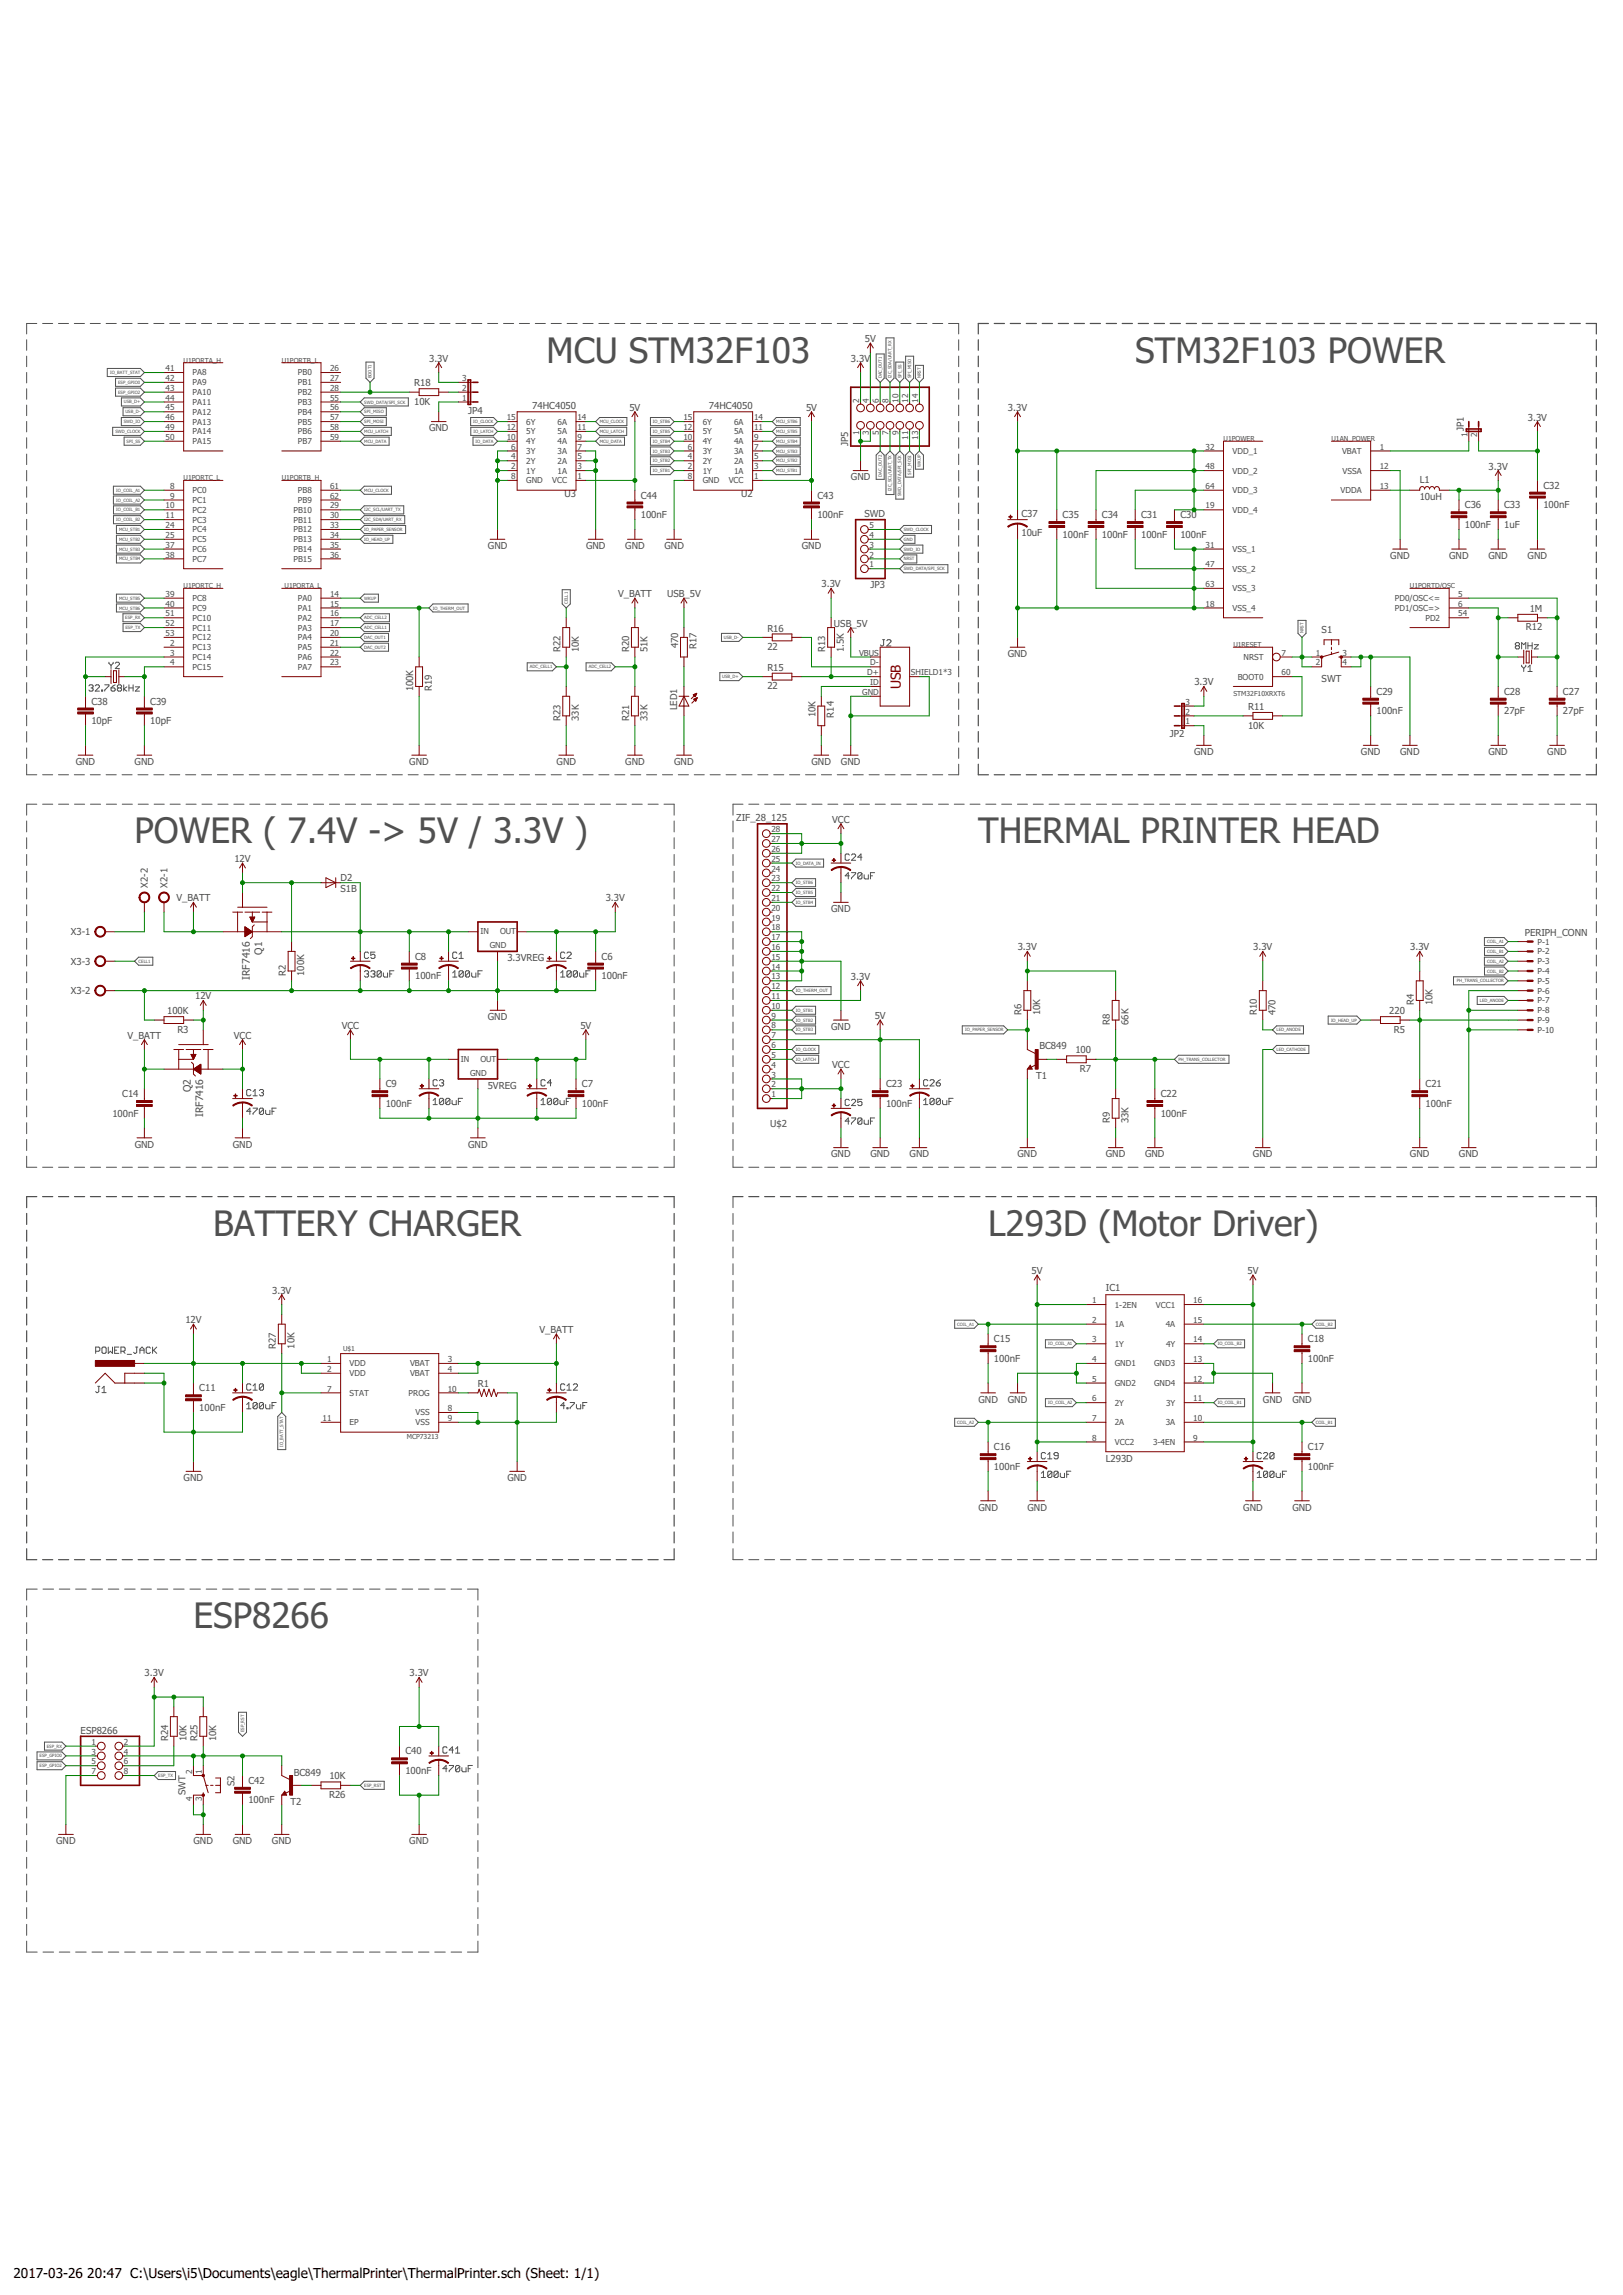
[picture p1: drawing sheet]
<svg xmlns="http://www.w3.org/2000/svg" width="420mm" height="594mm" viewBox="0 0 420 594" stroke-linecap="round" stroke-linejoin="round" font-family="sans-serif">
<defs><g id="words">
<g font-size="9.1" fill="#505050">
<text x="141.5" y="93.9">MCU STM32F103</text>
<text x="293.9" y="93.9">STM32F103 POWER</text>
<text x="34.8" y="218.3">POWER ( 7.4V -&gt; 5V / 3.3V )</text>
<text x="253.3" y="218.3">THERMAL PRINTER HEAD</text>
<text x="55.2" y="319.9">BATTERY CHARGER</text>
<text x="255.8" y="319.9">L293D (Motor Driver)</text>
<text x="50.1" y="421.5">ESP8266</text>
</g>
<text font-size="3.6" fill="#800000" x="233.2" y="178.5" transform="rotate(-90 233.2 178.5)">USB</text>
<g font-size="3.5">
<text x="3.5" y="589.6">2017-03-26</text>
<text x="22.6" y="589.6">20:47 C:\Users\i5\Documents\eagle\ThermalPrinter\ThermalPrinter.sch (Sheet: 1/1)</text>
</g>
<g font-size="2.7" fill="#505050">
<text x="67.9" y="247.1" transform="rotate(-90 67.9 247.1)">Q1</text>
<text x="64.7" y="253.6" transform="rotate(-90 64.7 253.6)">IRF7416</text>
<text x="49.4" y="282.7" transform="rotate(-90 49.4 282.7)">Q2</text>
<text x="52.6" y="289.2" transform="rotate(-90 52.6 289.2)">IRF7416</text>
</g>
<g font-size="2.5" fill="#505050">
<text x="223.9" y="88.6">5V</text>
<text x="111.1" y="93.6">3.3V</text>
<text x="220.3" y="93.6">3.3V</text>
<text x="107.2" y="100">R18</text>
<text x="107.2" y="104.8">10K</text>
<text x="121.2" y="107.1">JP4</text>
<text x="137.8" y="105.8">74HC4050</text>
<text x="162.9" y="106.3">5V</text>
<text x="183.5" y="105.8">74HC4050</text>
<text x="208.7" y="106.3">5V</text>
<text x="260.9" y="106.3">3.3V</text>
<text x="111.1" y="111.7">GND</text>
<text x="379" y="111.7" transform="rotate(-90 379 111.7)">JP1</text>
<text x="395.5" y="108.9">3.3V</text>
<text x="219.6" y="115.5" transform="rotate(-90 219.6 115.5)">JP5</text>
<text x="220.3" y="124.4">GND</text>
<text x="367.5" y="125">L1</text>
<text x="385.4" y="121.6">3.3V</text>
<text x="146.1" y="128.7">U3</text>
<text x="165.9" y="129.1">C44</text>
<text x="191.9" y="128.7">U2</text>
<text x="211.6" y="129.1">C43</text>
<text x="367.5" y="129.4">10uH</text>
<text x="379.2" y="131.6">C36</text>
<text x="389.4" y="131.6">C33</text>
<text x="399.5" y="131.6">100nF</text>
<text x="399.5" y="126.5">C32</text>
<text x="165.9" y="134.1">100nF</text>
<text x="211.6" y="134.1">100nF</text>
<text x="223.8" y="133.8">SWD</text>
<text x="264.4" y="133.9">C37</text>
<text x="275.1" y="134.1">C35</text>
<text x="285.3" y="134.1">C34</text>
<text x="295.4" y="134.1">C31</text>
<text x="305.6" y="134.1">C30</text>
<text x="379.2" y="136.7">100nF</text>
<text x="389.4" y="136.7">1uF</text>
<text x="126.3" y="142.1">GND</text>
<text x="151.7" y="142.1">GND</text>
<text x="161.9" y="142.1">GND</text>
<text x="172" y="142.1">GND</text>
<text x="207.6" y="142.1">GND</text>
<text x="264.4" y="138.7">10uF</text>
<text x="275.1" y="139.2">100nF</text>
<text x="285.3" y="139.2">100nF</text>
<text x="295.4" y="139.2">100nF</text>
<text x="305.6" y="139.2">100nF</text>
<text x="359.9" y="144.7">GND</text>
<text x="375.2" y="144.7">GND</text>
<text x="385.3" y="144.7">GND</text>
<text x="395.5" y="144.7">GND</text>
<text x="160" y="154.6">V_BATT</text>
<text x="172.7" y="154.6">USB_5V</text>
<text x="212.7" y="152">3.3V</text>
<text x="225.4" y="152.2">JP3</text>
<text x="396" y="158.4">1M</text>
<text x="175.5" y="167.8" transform="rotate(-90 175.5 167.8)">470</text>
<text x="180.3" y="168" transform="rotate(-90 180.3 168)">R17</text>
<text x="198.6" y="163.5">R16</text>
<text x="215.9" y="162.2">USB_5V</text>
<text x="342.1" y="163.7">S1</text>
<text x="395" y="163.2">R12</text>
<text x="145.1" y="168.8" transform="rotate(-90 145.1 168.8)">R22</text>
<text x="149.9" y="168.8" transform="rotate(-90 149.9 168.8)">10K</text>
<text x="162.9" y="168.8" transform="rotate(-90 162.9 168.8)">R20</text>
<text x="167.7" y="168.8" transform="rotate(-90 167.7 168.8)">51K</text>
<text x="198.6" y="168.3">22</text>
<text x="198.6" y="173.7">R15</text>
<text x="213.7" y="168.8" transform="rotate(-90 213.7 168.8)">R13</text>
<text x="218.5" y="168.8" transform="rotate(-90 218.5 168.8)">1.5K</text>
<text x="260.9" y="170.1">GND</text>
<text x="107" y="179" transform="rotate(-90 107 179)">100K</text>
<text x="111.8" y="179" transform="rotate(-90 111.8 179)">R19</text>
<text x="198.6" y="178.5">22</text>
<text x="309.2" y="177.4">3.3V</text>
<text x="342.1" y="176.4">SWT</text>
<text x="356.4" y="179.9">C29</text>
<text x="389.4" y="179.9">C28</text>
<text x="404.6" y="179.9">C27</text>
<text x="23.7" y="182.4">C38</text>
<text x="38.9" y="182.4">C39</text>
<text x="175.3" y="183.9" transform="rotate(-90 175.3 183.9)">LED1</text>
<text x="211.1" y="185.7" transform="rotate(-90 211.1 185.7)">10K</text>
<text x="215.9" y="185.8" transform="rotate(-90 215.9 185.8)">R14</text>
<text x="323.1" y="183.8">R11</text>
<text x="356.4" y="184.9">100nF</text>
<text x="389.4" y="184.9">27pF</text>
<text x="404.6" y="184.9">27pF</text>
<text x="23.7" y="187.5">10pF</text>
<text x="38.9" y="187.5">10pF</text>
<text x="145.1" y="186.6" transform="rotate(-90 145.1 186.6)">R23</text>
<text x="149.9" y="186.6" transform="rotate(-90 149.9 186.6)">33K</text>
<text x="162.9" y="186.6" transform="rotate(-90 162.9 186.6)">R21</text>
<text x="167.7" y="186.6" transform="rotate(-90 167.7 186.6)">33K</text>
<text x="302.8" y="190.9">JP2</text>
<text x="323.1" y="188.6">10K</text>
<text x="309.1" y="195.5">GND</text>
<text x="352.3" y="195.5">GND</text>
<text x="362.5" y="195.5">GND</text>
<text x="385.3" y="195.5">GND</text>
<text x="400.6" y="195.5">GND</text>
<text x="19.6" y="198">GND</text>
<text x="34.8" y="198">GND</text>
<text x="106" y="198">GND</text>
<text x="144.1" y="198">GND</text>
<text x="161.9" y="198">GND</text>
<text x="174.5" y="198">GND</text>
<text x="210.1" y="198">GND</text>
<text x="217.7" y="198">GND</text>
<text x="190.6" y="212.5">ZIF_28_125</text>
<text x="215.5" y="213">VCC</text>
<text x="60.7" y="223.2">12V</text>
<text x="38.3" y="229.8" transform="rotate(-90 38.3 229.8)">X2-2</text>
<text x="43.3" y="229.8" transform="rotate(-90 43.3 229.8)">X2-1</text>
<text x="45.7" y="233.3">V_BATT</text>
<text x="88.2" y="230.8">S1B</text>
<text x="88.2" y="228">D2</text>
<text x="156.8" y="233.3">3.3V</text>
<text x="215.2" y="236.1">GND</text>
<text x="18.3" y="242.1">X3-1</text>
<text x="394.7" y="242.3">PERIPH_CONN</text>
<text x="18.3" y="249.7">X3-3</text>
<text x="107.5" y="248.4">C8</text>
<text x="131.3" y="248.8">3.3VREG</text>
<text x="155.7" y="248.4">C6</text>
<text x="263.5" y="246">3.3V</text>
<text x="324.4" y="246">3.3V</text>
<text x="365.1" y="246">3.3V</text>
<text x="18.3" y="257.3">X3-2</text>
<text x="74" y="252.6" transform="rotate(-90 74 252.6)">R2</text>
<text x="78.8" y="252.6" transform="rotate(-90 78.8 252.6)">100K</text>
<text x="107.5" y="253.5">100nF</text>
<text x="155.7" y="253.5">100nF</text>
<text x="220.3" y="253.6">3.3V</text>
<text x="43.3" y="262.5">100K</text>
<text x="50.5" y="258.7">12V</text>
<text x="226.4" y="263.8">5V</text>
<text x="264.5" y="262.8" transform="rotate(-90 264.5 262.8)">R6</text>
<text x="269.3" y="262.8" transform="rotate(-90 269.3 262.8)">10K</text>
<text x="325.4" y="262.8" transform="rotate(-90 325.4 262.8)">R10</text>
<text x="330.2" y="262.8" transform="rotate(-90 330.2 262.8)">470</text>
<text x="359.7" y="262.5">220</text>
<text x="366" y="260.2" transform="rotate(-90 366 260.2)">R4</text>
<text x="370.8" y="260.2" transform="rotate(-90 370.8 260.2)">10K</text>
<text x="33" y="268.9">V_BATT</text>
<text x="45.9" y="267.3">R3</text>
<text x="60.5" y="268.9">VCC</text>
<text x="88.5" y="266.3">VCC</text>
<text x="126.3" y="264">GND</text>
<text x="150.2" y="266.3">5V</text>
<text x="215.2" y="266.6">GND</text>
<text x="287.3" y="265.3" transform="rotate(-90 287.3 265.3)">R8</text>
<text x="292.1" y="265.3" transform="rotate(-90 292.1 265.3)">66K</text>
<text x="360.8" y="267.3">R5</text>
<text x="269.1" y="271.7">BC849</text>
<text x="278.4" y="272.7">100</text>
<text x="99.9" y="281.4">C9</text>
<text x="126.3" y="281.8">5VREG</text>
<text x="150.6" y="281.4">C7</text>
<text x="215.5" y="276.5">VCC</text>
<text x="229.4" y="281.4">C23</text>
<text x="268.2" y="279.3">T1</text>
<text x="279.6" y="277.5">R7</text>
<text x="369.1" y="281.4">C21</text>
<text x="31.6" y="284">C14</text>
<text x="99.9" y="286.5">100nF</text>
<text x="150.6" y="286.5">100nF</text>
<text x="229.4" y="286.5">100nF</text>
<text x="300.5" y="284">C22</text>
<text x="369.1" y="286.5">100nF</text>
<text x="29.1" y="289.1">100nF</text>
<text x="199.4" y="291.9">U$2</text>
<text x="287.3" y="290.7" transform="rotate(-90 287.3 290.7)">R9</text>
<text x="292.1" y="290.7" transform="rotate(-90 292.1 290.7)">33K</text>
<text x="300.5" y="289.1">100nF</text>
<text x="34.9" y="297.1">GND</text>
<text x="60.3" y="297.1">GND</text>
<text x="121.2" y="297.1">GND</text>
<text x="215.2" y="299.6">GND</text>
<text x="225.3" y="299.6">GND</text>
<text x="235.5" y="299.6">GND</text>
<text x="263.4" y="299.6">GND</text>
<text x="286.3" y="299.6">GND</text>
<text x="296.4" y="299.6">GND</text>
<text x="324.4" y="299.6">GND</text>
<text x="365" y="299.6">GND</text>
<text x="377.7" y="299.6">GND</text>
<text x="267.1" y="329.8">5V</text>
<text x="322.9" y="329.8">5V</text>
<text x="70.5" y="334.9">3.3V</text>
<text x="286.3" y="334.1">IC1</text>
<text x="48" y="342.5">12V</text>
<text x="139.7" y="345.1">V_BATT</text>
<text x="257.3" y="347.5">C15</text>
<text x="338.6" y="347.5">C18</text>
<text x="71.4" y="349.1" transform="rotate(-90 71.4 349.1)">R27</text>
<text x="76.2" y="349.1" transform="rotate(-90 76.2 349.1)">10K</text>
<text x="257.3" y="352.6">100nF</text>
<text x="338.6" y="352.6">100nF</text>
<text x="123.7" y="359">R1</text>
<text x="51.6" y="365.3">100nF</text>
<text x="51.6" y="360.2">C11</text>
<text x="253.3" y="363.1">GND</text>
<text x="260.9" y="363.1">GND</text>
<text x="326.9" y="363.1">GND</text>
<text x="334.6" y="363.1">GND</text>
<text x="257.3" y="375.4">C16</text>
<text x="338.6" y="375.4">C17</text>
<text x="47.5" y="383.4">GND</text>
<text x="131.3" y="383.4">GND</text>
<text x="257.3" y="380.5">100nF</text>
<text x="286.3" y="378.3">L293D</text>
<text x="338.6" y="380.5">100nF</text>
<text x="253.3" y="391">GND</text>
<text x="266" y="391">GND</text>
<text x="321.9" y="391">GND</text>
<text x="334.6" y="391">GND</text>
<text x="37.4" y="434">3.3V</text>
<text x="106" y="434">3.3V</text>
<text x="20.9" y="448.8">ESP8266</text>
<text x="43.5" y="450.7" transform="rotate(-90 43.5 450.7)">R24</text>
<text x="48.3" y="450.7" transform="rotate(-90 48.3 450.7)">10K</text>
<text x="51.1" y="450.7" transform="rotate(-90 51.1 450.7)">R25</text>
<text x="55.9" y="450.7" transform="rotate(-90 55.9 450.7)">10K</text>
<text x="104.9" y="454.1">C40</text>
<text x="64.3" y="461.8">C42</text>
<text x="76" y="459.6">BC849</text>
<text x="85.3" y="460.6">10K</text>
<text x="104.9" y="459.2">100nF</text>
<text x="48" y="464.7" transform="rotate(-90 48 464.7)">SWT</text>
<text x="60.7" y="462.4" transform="rotate(-90 60.7 462.4)">S2</text>
<text x="64.3" y="466.8">100nF</text>
<text x="75.2" y="467.2">T2</text>
<text x="85.2" y="465.4">R26</text>
<text x="14.5" y="477.4">GND</text>
<text x="50.1" y="477.4">GND</text>
<text x="60.2" y="477.4">GND</text>
<text x="70.4" y="477.4">GND</text>
<text x="106" y="477.4">GND</text>
</g>
<g font-size="2.1" fill="#505050">
<text x="42.9" y="96.1">41</text>
<text x="42.9" y="98.6">42</text>
<text x="42.9" y="101.2">43</text>
<text x="49.9" y="97.2">PA8</text>
<text x="49.9" y="99.7">PA9</text>
<text x="77.1" y="97.2">PB0</text>
<text x="77.1" y="99.7">PB1</text>
<text x="85.4" y="96.1">26</text>
<text x="85.4" y="98.6">27</text>
<text x="85.4" y="101.2">28</text>
<text x="119.7" y="101.2">2</text>
<text x="119.7" y="98.6">3</text>
<text x="42.9" y="103.7">44</text>
<text x="42.9" y="106.2">45</text>
<text x="49.9" y="102.3">PA10</text>
<text x="49.9" y="104.8">PA11</text>
<text x="49.9" y="107.3">PA12</text>
<text x="77.1" y="102.3">PB2</text>
<text x="77.1" y="104.8">PB3</text>
<text x="77.1" y="107.3">PB4</text>
<text x="85.4" y="103.7">55</text>
<text x="85.4" y="106.2">56</text>
<text x="119.7" y="103.7">1</text>
<text x="222.4" y="104.2" transform="rotate(-90 222.4 104.2)">2</text>
<text x="225" y="104.2" transform="rotate(-90 225 104.2)">4</text>
<text x="227.5" y="104.2" transform="rotate(-90 227.5 104.2)">6</text>
<text x="230" y="104.2" transform="rotate(-90 230 104.2)">8</text>
<text x="232.6" y="104.2" transform="rotate(-90 232.6 104.2)">10</text>
<text x="235.1" y="104.2" transform="rotate(-90 235.1 104.2)">12</text>
<text x="237.7" y="104.2" transform="rotate(-90 237.7 104.2)">14</text>
<text x="42.9" y="108.8">46</text>
<text x="42.9" y="111.3">49</text>
<text x="42.9" y="113.8">50</text>
<text x="49.9" y="109.9">PA13</text>
<text x="49.9" y="112.4">PA14</text>
<text x="77.1" y="109.9">PB5</text>
<text x="77.1" y="112.4">PB6</text>
<text x="85.4" y="108.8">57</text>
<text x="85.4" y="111.3">58</text>
<text x="85.4" y="113.8">59</text>
<text x="131.2" y="113.8">10</text>
<text x="131.2" y="111.3">12</text>
<text x="131.2" y="108.8">15</text>
<text x="136.2" y="112.4">5Y</text>
<text x="136.2" y="109.9">6Y</text>
<text x="144.3" y="112.4">5A</text>
<text x="144.3" y="109.9">6A</text>
<text x="149.5" y="113.8">9</text>
<text x="149.5" y="111.3">11</text>
<text x="149.5" y="108.8">14</text>
<text x="176.9" y="113.8">10</text>
<text x="176.9" y="111.3">12</text>
<text x="176.9" y="108.8">15</text>
<text x="181.9" y="112.4">5Y</text>
<text x="181.9" y="109.9">6Y</text>
<text x="190" y="112.4">5A</text>
<text x="190" y="109.9">6A</text>
<text x="195.2" y="113.8">9</text>
<text x="195.2" y="111.3">11</text>
<text x="195.2" y="108.8">14</text>
<text x="222.4" y="112.6" transform="rotate(-90 222.4 112.6)">1</text>
<text x="225" y="112.6" transform="rotate(-90 225 112.6)">3</text>
<text x="227.5" y="112.6" transform="rotate(-90 227.5 112.6)">5</text>
<text x="230" y="112.6" transform="rotate(-90 230 112.6)">7</text>
<text x="232.6" y="112.6" transform="rotate(-90 232.6 112.6)">9</text>
<text x="235.1" y="113.8" transform="rotate(-90 235.1 113.8)">11</text>
<text x="237.7" y="113.8" transform="rotate(-90 237.7 113.8)">13</text>
<text x="379.9" y="113.2" transform="rotate(-90 379.9 113.2)">1</text>
<text x="382.4" y="113.2" transform="rotate(-90 382.4 113.2)">2</text>
<text x="49.9" y="115">PA15</text>
<text x="77.1" y="115">PB7</text>
<text x="132.4" y="118.9">4</text>
<text x="132.4" y="116.4">6</text>
<text x="136.2" y="117.5">3Y</text>
<text x="136.2" y="115">4Y</text>
<text x="144.3" y="117.5">3A</text>
<text x="144.3" y="115">4A</text>
<text x="149.5" y="118.9">5</text>
<text x="149.5" y="116.4">7</text>
<text x="178.1" y="118.9">4</text>
<text x="178.1" y="116.4">6</text>
<text x="181.9" y="117.5">3Y</text>
<text x="181.9" y="115">4Y</text>
<text x="190" y="117.5">3A</text>
<text x="190" y="115">4A</text>
<text x="195.2" y="118.9">5</text>
<text x="195.2" y="116.4">7</text>
<text x="312.1" y="116.4">32</text>
<text x="319.1" y="117.5">VDD_1</text>
<text x="347.4" y="117.5">VBAT</text>
<text x="357.2" y="116.4">1</text>
<text x="132.4" y="121.5">2</text>
<text x="132.4" y="124">8</text>
<text x="136.2" y="122.6">1Y</text>
<text x="136.2" y="120">2Y</text>
<text x="136.2" y="125.1">GND</text>
<text x="142.9" y="125.1">VCC</text>
<text x="144.3" y="122.6">1A</text>
<text x="144.3" y="120">2A</text>
<text x="149.5" y="124">1</text>
<text x="149.5" y="121.5">3</text>
<text x="178.1" y="121.5">2</text>
<text x="178.1" y="124">8</text>
<text x="181.9" y="122.6">1Y</text>
<text x="181.9" y="120">2Y</text>
<text x="181.9" y="125.1">GND</text>
<text x="188.7" y="125.1">VCC</text>
<text x="190" y="122.6">1A</text>
<text x="190" y="120">2A</text>
<text x="195.2" y="124">1</text>
<text x="195.2" y="121.5">3</text>
<text x="312.1" y="121.5">48</text>
<text x="319.1" y="122.6">VDD_2</text>
<text x="347.6" y="122.6">VSSA</text>
<text x="357.2" y="121.5">12</text>
<text x="42.9" y="131.6">10</text>
<text x="44" y="126.5">8</text>
<text x="44" y="129.1">9</text>
<text x="49.9" y="127.7">PC0</text>
<text x="49.9" y="130.2">PC1</text>
<text x="77.1" y="127.7">PB8</text>
<text x="77.1" y="130.2">PB9</text>
<text x="85.4" y="126.5">61</text>
<text x="85.4" y="129.1">62</text>
<text x="85.4" y="131.6">29</text>
<text x="312.1" y="126.5">64</text>
<text x="312.1" y="131.6">19</text>
<text x="319.1" y="127.7">VDD_3</text>
<text x="347" y="127.7">VDDA</text>
<text x="357.2" y="126.5">13</text>
<text x="42.9" y="134.2">11</text>
<text x="42.9" y="136.7">24</text>
<text x="49.9" y="132.7">PC2</text>
<text x="49.9" y="135.3">PC3</text>
<text x="49.9" y="137.8">PC4</text>
<text x="76" y="132.7">PB10</text>
<text x="76" y="135.3">PB11</text>
<text x="76" y="137.8">PB12</text>
<text x="85.4" y="134.2">30</text>
<text x="85.4" y="136.7">33</text>
<text x="225.1" y="136.7">5</text>
<text x="319.1" y="132.7">VDD_4</text>
<text x="42.9" y="139.2">25</text>
<text x="42.9" y="141.8">37</text>
<text x="49.9" y="140.4">PC5</text>
<text x="49.9" y="142.9">PC6</text>
<text x="76" y="140.4">PB13</text>
<text x="76" y="142.9">PB14</text>
<text x="85.4" y="139.2">34</text>
<text x="85.4" y="141.8">35</text>
<text x="225.1" y="141.8">3</text>
<text x="225.1" y="139.2">4</text>
<text x="312.1" y="141.8">31</text>
<text x="319.1" y="142.9">VSS_1</text>
<text x="42.9" y="144.3">38</text>
<text x="49.9" y="145.4">PC7</text>
<text x="76" y="145.4">PB15</text>
<text x="85.4" y="144.3">36</text>
<text x="225.1" y="146.9">1</text>
<text x="225.1" y="144.3">2</text>
<text x="312.1" y="146.9">47</text>
<text x="319.1" y="148">VSS_2</text>
<text x="42.9" y="154.5">39</text>
<text x="49.9" y="155.6">PC8</text>
<text x="77.1" y="155.6">PA0</text>
<text x="85.4" y="154.5">14</text>
<text x="312.1" y="151.9">63</text>
<text x="319.1" y="153.1">VSS_3</text>
<text x="361.1" y="155.6">PD0/OSC&lt;=</text>
<text x="377.5" y="154.5">5</text>
<text x="42.9" y="157">40</text>
<text x="42.9" y="159.6">51</text>
<text x="49.9" y="158.1">PC9</text>
<text x="49.9" y="160.7">PC10</text>
<text x="77.1" y="158.1">PA1</text>
<text x="77.1" y="160.7">PA2</text>
<text x="85.4" y="157">15</text>
<text x="85.4" y="159.6">16</text>
<text x="312.1" y="157">18</text>
<text x="319.1" y="158.1">VSS_4</text>
<text x="361.1" y="158.1">PD1/OSC=&gt;</text>
<text x="369" y="160.7">PD2</text>
<text x="377.5" y="157">6</text>
<text x="377.5" y="159.6">54</text>
<text x="42.9" y="162.1">52</text>
<text x="42.9" y="164.6">53</text>
<text x="44" y="167.2">2</text>
<text x="49.9" y="163.2">PC11</text>
<text x="49.9" y="165.8">PC12</text>
<text x="77.1" y="163.2">PA3</text>
<text x="77.1" y="165.8">PA4</text>
<text x="85.4" y="162.1">17</text>
<text x="85.4" y="164.6">20</text>
<text x="85.4" y="167.2">21</text>
<text x="44" y="169.7">3</text>
<text x="44" y="172.3">4</text>
<text x="49.9" y="168.3">PC13</text>
<text x="49.9" y="170.8">PC14</text>
<text x="49.9" y="173.4">PC15</text>
<text x="77.1" y="168.3">PA5</text>
<text x="77.1" y="170.8">PA6</text>
<text x="77.1" y="173.4">PA7</text>
<text x="85.4" y="169.7">22</text>
<text x="85.4" y="172.3">23</text>
<text x="222.4" y="169.7">VBUS</text>
<text x="225.3" y="172.3">D-</text>
<text x="321.9" y="170.8">NRST</text>
<text x="331.8" y="169.7">7</text>
<text x="340.6" y="169.7">1</text>
<text x="340.6" y="172.3">2</text>
<text x="347.6" y="169.7">3</text>
<text x="347.6" y="172.3">4</text>
<text x="223.2" y="179.9">GND</text>
<text x="224.5" y="174.8">D+</text>
<text x="225.2" y="177.3">ID</text>
<text x="235.8" y="174.8">SHIELD1*3</text>
<text x="320.4" y="175.9">BOOT0</text>
<text x="331.8" y="174.8">60</text>
<text x="306.9" y="185">2</text>
<text x="306.9" y="182.4">3</text>
<text x="306.9" y="187.5">1</text>
<text x="199.7" y="215.4">28</text>
<text x="199.7" y="220.5">26</text>
<text x="199.7" y="218">27</text>
<text x="199.7" y="225.6">24</text>
<text x="199.7" y="223.1">25</text>
<text x="199.7" y="233.2">21</text>
<text x="199.7" y="230.7">22</text>
<text x="199.7" y="228.1">23</text>
<text x="199.7" y="238.3">19</text>
<text x="199.7" y="235.8">20</text>
<text x="124.4" y="241.8">IN</text>
<text x="126.8" y="245.5">GND</text>
<text x="129.4" y="241.8">OUT</text>
<text x="199.7" y="245.9">16</text>
<text x="199.7" y="243.4">17</text>
<text x="199.7" y="240.8">18</text>
<text x="398" y="244.5">P-1</text>
<text x="199.7" y="251">14</text>
<text x="199.7" y="248.5">15</text>
<text x="398" y="247">P-2</text>
<text x="398" y="249.6">P-3</text>
<text x="199.7" y="256.1">12</text>
<text x="199.7" y="253.5">13</text>
<text x="398" y="252.1">P-4</text>
<text x="398" y="254.7">P-5</text>
<text x="398" y="257.2">P-6</text>
<text x="199.7" y="263.7">9</text>
<text x="199.7" y="261.2">10</text>
<text x="199.7" y="258.6">11</text>
<text x="398" y="259.7">P-7</text>
<text x="398" y="262.3">P-8</text>
<text x="199.7" y="268.8">7</text>
<text x="199.7" y="266.2">8</text>
<text x="398" y="264.8">P-9</text>
<text x="398" y="267.3">P-10</text>
<text x="119.3" y="274.8">IN</text>
<text x="124.4" y="274.8">OUT</text>
<text x="199.7" y="273.9">5</text>
<text x="199.7" y="271.3">6</text>
<text x="121.7" y="278.5">GND</text>
<text x="199.7" y="281.5">2</text>
<text x="199.7" y="278.9">3</text>
<text x="199.7" y="276.4">4</text>
<text x="199.7" y="284">1</text>
<text x="282.8" y="337.3">1</text>
<text x="288.6" y="338.5">1-2EN</text>
<text x="299.2" y="338.5">VCC1</text>
<text x="308.9" y="337.3">16</text>
<text x="282.8" y="342.4">2</text>
<text x="282.8" y="347.5">3</text>
<text x="288.6" y="343.5">1A</text>
<text x="301.8" y="343.5">4A</text>
<text x="308.9" y="342.4">15</text>
<text x="308.9" y="347.5">14</text>
<text x="84.7" y="352.6">1</text>
<text x="90.5" y="353.7">VDD</text>
<text x="106.2" y="353.7">VBAT</text>
<text x="115.9" y="352.6">3</text>
<text x="282.8" y="352.6">4</text>
<text x="288.6" y="348.6">1Y</text>
<text x="288.6" y="353.7">GND1</text>
<text x="298.8" y="353.7">GND3</text>
<text x="301.9" y="348.6">4Y</text>
<text x="308.9" y="352.6">13</text>
<text x="84.7" y="355.1">2</text>
<text x="90.5" y="356.2">VDD</text>
<text x="106.2" y="356.2">VBAT</text>
<text x="115.9" y="355.1">4</text>
<text x="282.8" y="357.7">5</text>
<text x="288.6" y="358.8">GND2</text>
<text x="298.8" y="358.8">GND4</text>
<text x="308.9" y="357.7">12</text>
<text x="84.7" y="360.2">7</text>
<text x="90.5" y="361.3">STAT</text>
<text x="105.8" y="361.3">PROG</text>
<text x="115.9" y="365.3">8</text>
<text x="115.9" y="360.2">10</text>
<text x="282.8" y="362.7">6</text>
<text x="288.6" y="363.9">2Y</text>
<text x="301.9" y="363.9">3Y</text>
<text x="308.9" y="362.7">11</text>
<text x="83.5" y="367.8">11</text>
<text x="90.5" y="368.9">EP</text>
<text x="107.6" y="366.4">VSS</text>
<text x="107.6" y="368.9">VSS</text>
<text x="115.9" y="367.8">9</text>
<text x="282.8" y="367.8">7</text>
<text x="288.6" y="368.9">2A</text>
<text x="301.8" y="368.9">3A</text>
<text x="308.9" y="367.8">10</text>
<text x="282.8" y="372.9">8</text>
<text x="288.6" y="374">VCC2</text>
<text x="298.5" y="374">3-4EN</text>
<text x="308.9" y="372.9">9</text>
<text x="23.7" y="451.6">1</text>
<text x="23.7" y="454.2">3</text>
<text x="32.1" y="451.6">2</text>
<text x="32.1" y="454.2">4</text>
<text x="23.7" y="456.7">5</text>
<text x="23.7" y="459.3">7</text>
<text x="32.1" y="456.7">6</text>
<text x="32.1" y="459.3">8</text>
<text x="49.7" y="459.3" transform="rotate(-90 49.7 459.3)">2</text>
<text x="52.3" y="459.3" transform="rotate(-90 52.3 459.3)">1</text>
<text x="49.7" y="466.2" transform="rotate(-90 49.7 466.2)">4</text>
<text x="52.3" y="466.2" transform="rotate(-90 52.3 466.2)">3</text>
</g>
<g font-size="1.8" fill="#505050">
<text x="47.5" y="93.9">U1PORTA_H</text>
<text x="72.9" y="93.9">U1PORTB_L</text>
<text x="316.7" y="114.2">U1POWER</text>
<text x="344.7" y="114.2">U1AN_POWER</text>
<text x="47.5" y="124.4">U1PORTC_L</text>
<text x="72.9" y="124.4">U1PORTB_H</text>
<text x="47.5" y="152.3">U1PORTC_H</text>
<text x="73.7" y="152.3">U1PORTA_L</text>
<text x="365" y="152.3">U1PORTD/OS</text>
<text x="375.6" y="152.3">C</text>
<text x="319.3" y="167.5">U1RESET</text>
<text x="319.3" y="180.2">STM32F10XRXT6</text>
<text x="88.8" y="349.8">U$1</text>
<text x="105.3" y="372.6">MCP73213</text>
</g>
<g font-size="1.1" fill="#505050">
<text x="28.5" y="96.8">IO_BATT_STAT</text>
<text x="30.6" y="99.4">ESP_GPIO0</text>
<text x="30.6" y="101.9">ESP_GPIO2</text>
<text x="96.2" y="97.9" transform="rotate(-90 96.2 97.9)">BOOT1</text>
<text x="228.3" y="97.9" transform="rotate(-90 228.3 97.9)">DAC_OUT1</text>
<text x="230.8" y="97.9" transform="rotate(-90 230.8 97.9)">I2C_SDA/UART_RX</text>
<text x="233.3" y="97.9" transform="rotate(-90 233.3 97.9)">SPI_SS</text>
<text x="235.9" y="97.9" transform="rotate(-90 235.9 97.9)">SPI_MISO</text>
<text x="238.4" y="97.9" transform="rotate(-90 238.4 97.9)">NRST</text>
<text x="32.1" y="104.4">USB_D+</text>
<text x="32.5" y="107">USB_D-</text>
<text x="94.3" y="107">SPI_MISO</text>
<text x="94.3" y="104.5">SWD_DATA/SPI_SCK</text>
<text x="29.9" y="112.1">SWD_CLOCK</text>
<text x="32" y="109.5">SWD_IO</text>
<text x="94.3" y="109.5">SPI_MOSI</text>
<text x="94.3" y="112.1">MCU_LATCH</text>
<text x="122.5" y="109.5">IO_CLOCK</text>
<text x="122.6" y="112.1">IO_LATCH</text>
<text x="155.2" y="112.1">MCU_LATCH</text>
<text x="155.2" y="109.5">MCU_CLOCK</text>
<text x="169" y="112.1">IO_STB5</text>
<text x="169" y="109.5">IO_STB6</text>
<text x="201" y="112.1">MCU_STB5</text>
<text x="201" y="109.5">MCU_STB6</text>
<text x="32.8" y="114.6">SPI_SS</text>
<text x="94.3" y="114.6">MCU_DATA</text>
<text x="123.1" y="114.6">IO_DATA</text>
<text x="155.2" y="114.6">MCU_DATA</text>
<text x="169" y="117.1">IO_STB3</text>
<text x="169" y="119.7">IO_STB2</text>
<text x="169" y="114.6">IO_STB4</text>
<text x="201" y="119.7">MCU_STB2</text>
<text x="201" y="117.2">MCU_STB3</text>
<text x="201" y="114.6">MCU_STB4</text>
<text x="169" y="122.2">IO_STB1</text>
<text x="201" y="122.2">MCU_STB1</text>
<text x="228.3" y="123.4" transform="rotate(-90 228.3 123.4)">DAC_OUT2</text>
<text x="235.9" y="122.8" transform="rotate(-90 235.9 122.8)">SPI_MOSI</text>
<text x="238.4" y="120.9" transform="rotate(-90 238.4 120.9)">WKUP</text>
<text x="30.1" y="127.3">IO_COIL_A1</text>
<text x="30.1" y="129.8">IO_COIL_A2</text>
<text x="94.3" y="127.3">MCU_CLOCK</text>
<text x="230.8" y="127.2" transform="rotate(-90 230.8 127.2)">I2C_SCL/UART_TX</text>
<text x="233.3" y="128.4" transform="rotate(-90 233.3 128.4)">SWD_DATA/SPI_SCK</text>
<text x="30.1" y="132.4">IO_COIL_B1</text>
<text x="30.1" y="134.9">IO_COIL_B2</text>
<text x="30.8" y="137.5">MCU_STB1</text>
<text x="94.3" y="137.5">IO_PAPER_SENSOR</text>
<text x="94.3" y="132.4">I2C_SCL/UART_TX</text>
<text x="94.3" y="134.9">I2C_SDA/UART_RX</text>
<text x="234" y="137.5">SWD_CLOCK</text>
<text x="30.8" y="140">MCU_STB2</text>
<text x="30.8" y="142.5">MCU_STB3</text>
<text x="94.3" y="140">IO_HEAD_UP</text>
<text x="234" y="140">GND</text>
<text x="234" y="142.5">SWD_IO</text>
<text x="30.8" y="145.1">MCU_STB4</text>
<text x="234" y="145.1">NRST</text>
<text x="234" y="147.6">SWD_DATA/SPI_SCK</text>
<text x="30.8" y="155.2">MCU_STB5</text>
<text x="94.3" y="155.2">WKUP</text>
<text x="30.8" y="157.8">MCU_STB6</text>
<text x="32.4" y="160.3">ESP_RX</text>
<text x="94.3" y="160.3">ADC_CELL2</text>
<text x="112.1" y="157.8">IO_THERM_OUT</text>
<text x="147" y="156.3" transform="rotate(-90 147 156.3)">CELL1</text>
<text x="32.5" y="162.9">ESP_TX</text>
<text x="94.3" y="162.9">ADC_CELL1</text>
<text x="94.3" y="165.4">DAC_OUT1</text>
<text x="94.3" y="167.9">DAC_OUT2</text>
<text x="187.4" y="165.4">USB_D-</text>
<text x="337.5" y="164" transform="rotate(-90 337.5 164)">NRST</text>
<text x="137.2" y="173">ADC_CELL1</text>
<text x="152.4" y="173">ADC_CELL2</text>
<text x="187" y="175.6">USB_D+</text>
<text x="206" y="223.8">IO_DATA_IN</text>
<text x="206" y="234">IO_STB4</text>
<text x="206" y="231.4">IO_STB5</text>
<text x="206" y="228.9">IO_STB6</text>
<text x="385" y="244.1">COIL_A1</text>
<text x="35.9" y="249.2">CELL1</text>
<text x="385" y="246.7">COIL_B1</text>
<text x="385" y="249.2">COIL_A2</text>
<text x="385" y="251.7">COIL_B2</text>
<text x="206" y="256.8">IO_THERM_OUT</text>
<text x="377.1" y="254.3">PH_TRANS_COLLECTOR</text>
<text x="206" y="261.9">IO_STB1</text>
<text x="383.1" y="259.4">LED_ANODE</text>
<text x="206" y="267">IO_STB3</text>
<text x="206" y="264.5">IO_STB2</text>
<text x="249.9" y="267">IO_PAPER_SENSOR</text>
<text x="330.5" y="267">LED_ANODE</text>
<text x="344.6" y="264.4">IO_HEAD_UP</text>
<text x="206" y="274.6">IO_LATCH</text>
<text x="206" y="272.1">IO_CLOCK</text>
<text x="305.1" y="274.6">PH_TRANS_COLLECTOR</text>
<text x="330.5" y="272.1">LED_CATHODE</text>
<text x="247.8" y="343.2">COIL_A1</text>
<text x="340.6" y="343.2">COIL_B2</text>
<text x="271.4" y="348.3">IO_COIL_A1</text>
<text x="315.2" y="348.3">IO_COIL_B2</text>
<text x="271.4" y="363.5">IO_COIL_A2</text>
<text x="315.2" y="363.5">IO_COIL_B1</text>
<text x="247.8" y="368.6">COIL_A2</text>
<text x="340.6" y="368.6">COIL_B1</text>
<text x="73.3" y="374.5" transform="rotate(-90 73.3 374.5)">IO_BATT_STAT</text>
<text x="63.2" y="448.4" transform="rotate(-90 63.2 448.4)">ESP_RST</text>
<text x="10.3" y="454.9">ESP_GPIO0</text>
<text x="12.1" y="452.4">ESP_RX</text>
<text x="10.3" y="457.5">ESP_GPIO2</text>
<text x="41" y="460">ESP_TX</text>
<text x="94.3" y="462.6">ESP_RST</text>
</g>
</g></defs>
<g fill="none" stroke="#505050" stroke-width=".26">
<path d="M6.9 87.9v2.8M6.9 92.2v2.7M6.9 96.4v2.7M9.5 83.7h-2.6v2.7M11 83.7h2.6M15.1 83.7h2.6M19.2 83.7h2.7M23.4 83.7h2.6M27.5 83.7h2.6M27.8 95.4h8.5l1.1 1-1.1 1.1h-8.5zM29.9 97.9h6.4l1.1 1.1-1.1 1h-6.4zM31.6 83.7h2.6"/>
<path d="M35.7 83.7h2.6M39.8 83.7h2.6M43.9 83.7h2.6M48 83.7h2.7M52.2 83.7h2.6M56.3 83.7h2.6M60.4 83.7h2.6M64.5 83.7h2.6M68.6 83.7h2.6M72.7 83.7h2.7M76.9 83.7h2.6M81 83.7h2.6"/>
<path d="M85.1 83.7h2.6M89.2 83.7h2.6M93.3 83.7h2.6M94.7 93.7h2.1v4.2l-1 1.1-1.1-1.1zM97.4 83.7h2.6M101.5 83.7h2.7M105.7 83.7h2.6M109.8 83.7h2.6M113.9 83.7h2.6M118 83.7h2.6M122.1 83.7h2.6M126.2 83.7h2.6"/>
<path d="M130.3 83.7h2.7M134.5 83.7h2.6M138.6 83.7h2.6M142.7 83.7h2.6M146.8 83.7h2.6M150.9 83.7h2.6M155 83.7h2.6M159.2 83.7h2.6M163.3 83.7h2.6M167.4 83.7h2.6M171.5 83.7h2.6M175.6 83.7h2.6"/>
<path d="M179.7 83.7h2.6M183.8 83.7h2.7M188 83.7h2.6M192.1 83.7h2.6M196.2 83.7h2.6M200.3 83.7h2.6M204.4 83.7h2.6M208.5 83.7h2.6M212.6 83.7h2.7M216.7 83.7h2.7M220.9 83.7h2.6M225 83.7h2.6"/>
<path d="M226.8 91.6h2.1v6.3l-1 1.1-1.1-1.1zM229.1 83.7h2.6M229.4 87.5h2v10.4l-1 1.1-1-1.1zM231.9 93.7h2.1v4.2l-1.1 1.1-1-1.1zM233.2 83.7h2.6M234.4 92.2h2.1v5.7l-1 1.1-1.1-1.1zM237 94.6h2.1v3.3l-1.1 1.1-1-1.1zM237.3 83.7h2.6M241.4 83.7h2.7M245.6 83.7h2.6v2.7M248.2 87.9v2.8M248.2 92.2v2.7"/>
<path d="M248.2 96.4v2.7M6.9 100.6v2.8M6.9 104.9v2.7M6.9 109.1v2.7M6.9 113.3v2.7M6.9 117.5v2.8M29.2 110.6h7.1l1.1 1.1-1.1 1h-7.1zM29.9 100.5h6.4l1.1 1-1.1 1.1h-6.4zM31.4 108.1h4.9l1.1 1-1.1 1.1h-4.9zM31.4 103h4.9l1.1 1.1-1.1 1h-4.9zM31.9 105.5h4.4l1.1 1.1-1.1 1h-4.4zM32.1 113.2h4.2l1.1 1-1.1 1.1h-4.2z"/>
<path d="M94.3 108.1h5.7v2.1h-5.7l-1-1.1zM94.3 110.6h7v2.1h-7l-1-1zM94.3 113.2h6.4v2.1h-6.4l-1-1.1zM94.3 103h11.4v2.1h-11.4l-1-1zM94.3 105.5h5.7v2.1h-5.7l-1-1zM121.8 108.1h6l1 1-1 1.1h-6zM121.9 110.6h5.9l1 1.1-1 1h-5.9zM122.4 113.2h5.4l1 1-1 1.1h-5.4zM155.2 110.6h7v2.1h-7l-1-1zM155.2 108.1h7.1v2.1h-7.1l-1-1.1zM155.2 113.2h6.5v2.1h-6.5l-1-1.1zM168.4 108.1h5.1l1 1-1 1.1h-5.1z"/>
<path d="M168.4 110.6h5.1l1 1.1-1 1h-5.1zM168.4 115.7h5.1l1 1-1 1.1h-5.1zM168.4 113.2h5.1l1 1-1 1.1h-5.1zM168.4 118.2h5.1l1 1.1-1 1h-5.1zM199.9 116.7l1.1-1h6.2v2.1h-6.2zM199.9 119.3l1.1-1.1h6.2v2.1h-6.2zM201 110.6h6.2v2.1h-6.2l-1.1-1zM201 108.1h6.2v2.1h-6.2l-1.1-1.1zM201 113.2h6.2v2.1h-6.2l-1.1-1.1zM227.9 116.7l1 1.1v6.3h-2.1v-6.3zM230.4 116.7l1 1.1v10.2h-2v-10.2zM232.9 116.7l1.1 1.1v11.4h-2.1v-11.4z"/>
<path d="M235.5 116.7l1 1.1v5.7h-2.1v-5.7zM238 116.7l1.1 1.1v3.7h-2.1v-3.7zM248.2 100.6v2.8M248.2 104.9v2.7M248.2 109.1v2.7M248.2 113.3v2.7M248.2 117.5v2.8M6.9 121.8v2.7M6.9 126v2.7M6.9 130.2v2.7M6.9 134.4v2.8M6.9 138.7v2.7"/>
<path d="M29.4 125.9h6.9l1.1 1-1.1 1.1h-6.9zM29.4 128.4h6.9l1.1 1-1.1 1.1h-6.9zM29.4 130.9h6.9l1.1 1.1-1.1 1h-6.9zM29.4 133.5h6.9l1.1 1-1.1 1.1h-6.9zM30.1 138.6h6.2l1.1 1-1.1 1.1h-6.2zM30.1 136h6.2l1.1 1.1-1.1 1h-6.2zM93.3 139.6l1-1h7.4v2.1h-7.4zM93.3 137.1l1-1.1h10.7v2.1h-10.7zM93.3 126.9l1-1h7v2.1h-7zM93.3 132l1-1.1h10.2v2.1h-10.2zM93.3 134.5l1-1h10.5v2.1h-10.5zM168.4 120.8h5.1l1 1-1 1.1h-5.1z"/>
<path d="M199.9 121.8l1.1-1h6.2v2.1h-6.2zM232.9 139.6l1.1-1h2.9v2.1h-2.9zM232.9 137.1l1.1-1.1h7.2v2.1h-7.2zM248.2 121.8v2.7M248.2 126v2.7M248.2 130.2v2.7M248.2 134.4v2.8M248.2 138.7v2.7M6.9 142.9v2.7M6.9 147.1v2.7M6.9 151.3v2.8M6.9 155.6v2.7"/>
<path d="M6.9 159.8v2.7M30.1 156.3h6.2l1.1 1.1-1.1 1h-6.2zM30.1 143.6h6.2l1.1 1.1-1.1 1h-6.2zM30.1 141.1h6.2l1.1 1-1.1 1.1h-6.2zM30.1 153.8h6.2l1.1 1-1.1 1.1h-6.2zM31.8 158.9h4.5l1.1 1-1.1 1.1h-4.5zM93.3 159.9l1-1h6.5v2.1h-6.5zM93.3 154.8l1-1h3.7v2.1h-3.7zM112.1 156.3h9.1v2.1h-9.1l-1.1-1zM145.5 152.7h2.1v3.6l-1 1.1-1.1-1.1zM232.9 144.7l1.1-1.1h3.3v2.1h-3.3zM232.9 142.1l1.1-1h4.9v2.1h-4.9z"/>
<path d="M232.9 147.2l1.1-1h11.4v2.1h-11.4zM248.2 142.9v2.7M248.2 147.1v2.7M248.2 151.3v2.8M248.2 155.6v2.7M248.2 159.8v2.7M6.9 164v2.8M6.9 168.3v2.7M6.9 172.5v2.7M6.9 176.7v2.7M23 177.5l.3-.2h.5l.3 .2-.3 .6M23.6 178.1h.2"/>
<path d="M23.8 178.1l.3 .3-.3 .5h-.5l-.3-.3M24.7 177.5l.2-.2h.6l.2 .2v.3l-1 1.1h1M26.3 178.6h.3v.3h-.3zM27.1 177.3h1.1v.2l-1.1 1.1v.3M28.2 171.4v.3l.5 .5M28.7 178.1h.8l.3 .5-.3 .3h-.5l-.3-.3zM28.7 172.2v.9M29.3 171.4v.3l-.6 .5M29.8 177.3l-1.1 .8M29.8 171.7l.3-.3h.5l.3 .3v.3l-1.1 1.1h1.1M30.6 178.1l-.2-.3 .2-.5h.6l.3 .2-.3 .6M30.6 178.1h.6"/>
<path d="M30.6 178.1l-.2 .3 .2 .5h.6l.3-.3-.3-.5M31.9 161.4h4.4l1.1 1.1-1.1 1h-4.4zM32 177.3v1.6M32.8 177.8l-.8 .6 .8 .5M33.4 178.1h1.1M33.4 177.3v1.6M34.5 177.3v1.6M35 177.8h1.1l-1.1 1.1h1.1M93.3 162.5l1-1.1h6.5v2.1h-6.5zM93.3 165l1-1h6.3v2h-6.3zM93.3 167.5l1-1h6.3v2.1h-6.3zM136.5 171.6h6.5l1 1-1 1.1h-6.5z"/>
<path d="M151.7 171.6h6.5l1.1 1-1.1 1.1h-6.5zM186.4 174.1h4.9l1 1.1-1 1h-4.9zM186.8 164h4.5l1 1-1 1h-4.5zM228.5 165.6h.5M228.7 165.6v1.3l-.2 .3-.6-.3M229.6 165.9l.2-.3h.6l.3 .3v.2l-1.1 1.1h1.1M248.2 164v2.8M248.2 168.3v2.7M248.2 172.5v2.7M248.2 176.7v2.7M336 160.6h2.1v3.4l-1 1-1.1-1zM392.6 167.2l-.3-.3 .3-.6h.5l.3 .3-.3 .6"/>
<path d="M392.6 167.2l-.3 .2 .3 .6h.5l.3-.3-.3-.5M392.6 167.2h.5M393.9 168v-1.7l.6 .6 .5-.6v1.7M393.9 172.2v.3l.6 .5M394.5 173v.8M395 172.2v.3l-.5 .5M395.5 167.2h1.1M395.5 166.3v1.7M395.5 172.7l.6-.5v1.6M395.5 173.8h1.1M396.6 166.3v1.7M397.2 166.9h1.1l-1.1 1.1h1.1"/>
<path d="M6.9 197.8v2.8h2.6M6.9 180.9v2.7M6.9 185.1v2.8M6.9 189.4v2.7M6.9 193.6v2.7M248.2 180.9v2.7M248.2 185.1v2.8M248.2 189.4v2.7M248.2 193.6v2.7M248.2 197.8v2.8h-2.6M6.9 212.5v2.8M6.9 216.9v2.8"/>
<path d="M9.5 208.2h-2.6v2.8M11 200.6h2.6M11 208.2h2.7M15.1 200.6h2.6M15.2 208.2h2.6M19.2 200.6h2.7M19.3 208.2h2.6M23.4 200.6h2.6M23.4 208.2h2.6M27.5 200.6h2.6M27.5 208.2h2.7M31.6 200.6h2.6"/>
<path d="M31.6 208.2h2.7M35.7 200.6h2.6M35.8 208.2h2.6M39.8 200.6h2.6M39.9 208.2h2.6M43.9 200.6h2.6M44 208.2h2.7M48 200.6h2.7M48.2 208.2h2.6M52.2 200.6h2.6M52.3 208.2h2.6M56.3 200.6h2.6"/>
<path d="M56.4 208.2h2.6M60.4 200.6h2.6M60.5 208.2h2.7M64.5 200.6h2.6M64.6 208.2h2.7M68.6 200.6h2.6M68.8 208.2h2.6M72.7 200.6h2.7M72.9 208.2h2.6M76.9 200.6h2.6M77 208.2h2.7M81 200.6h2.6"/>
<path d="M81.2 208.2h2.6M85.1 200.6h2.6M85.3 208.2h2.6M89.2 200.6h2.6M89.4 208.2h2.6M93.3 200.6h2.6M93.5 208.2h2.7M97.4 200.6h2.6M97.6 208.2h2.7M101.5 200.6h2.7M101.8 208.2h2.6M105.7 200.6h2.6"/>
<path d="M105.9 208.2h2.6M109.8 200.6h2.6M110 208.2h2.6M113.9 200.6h2.6M114.2 208.2h2.6M118 200.6h2.6M118.3 208.2h2.6M122.1 200.6h2.6M122.4 208.2h2.6M126.2 200.6h2.6M126.5 208.2h2.7M130.3 200.6h2.7"/>
<path d="M130.6 208.2h2.7M134.5 200.6h2.6M134.8 208.2h2.6M138.6 200.6h2.6M138.9 208.2h2.6M142.7 200.6h2.6M143 208.2h2.6M146.8 200.6h2.6M147.2 208.2h2.6M150.9 200.6h2.6M151.3 208.2h2.6M155 200.6h2.6"/>
<path d="M155.4 208.2h2.6M159.2 200.6h2.6M159.5 208.2h2.7M163.3 200.6h2.6M163.6 208.2h2.7M167.4 200.6h2.6M167.8 208.2h2.6M171.5 200.6h2.6M171.9 208.2h2.6v2.8M174.5 212.5v2.8M174.5 216.9v2.8M175.6 200.6h2.6"/>
<path d="M179.7 200.6h2.6M183.8 200.6h2.7M188 200.6h2.6M189.8 212.5v2.8M189.8 216.9v2.8M192.1 200.6h2.6M192.3 208.2h-2.5v2.8M193.8 208.2h2.6M196.2 200.6h2.6M198 208.2h2.5M200.3 200.6h2.6M202 208.2h2.6"/>
<path d="M204.4 200.6h2.6M206.1 208.2h2.6M208.5 200.6h2.6M210.2 208.2h2.6M212.6 200.6h2.7M214.3 208.2h2.6M216.7 200.6h2.7M218.4 208.2h2.6M220.9 200.6h2.6M222.5 208.2h2.6M225 200.6h2.6M226.6 208.2h2.6"/>
<path d="M229.1 200.6h2.6M230.7 208.2h2.6M233.2 200.6h2.6M234.8 208.2h2.5M237.3 200.6h2.6M238.8 208.2h2.6M241.4 200.6h2.7M243 208.2h2.5M247 208.2h2.6M251.1 208.2h2.6M255.2 208.2h2.6M259.3 208.2h2.6"/>
<path d="M263.4 208.2h2.6M267.5 208.2h2.6M271.6 208.2h2.6M275.7 208.2h2.6M279.8 208.2h2.5M283.8 208.2h2.6M287.9 208.2h2.6M292 208.2h2.6M296.1 208.2h2.6M300.2 208.2h2.6M304.3 208.2h2.6M308.4 208.2h2.6"/>
<path d="M312.5 208.2h2.6M316.6 208.2h2.6M320.7 208.2h2.6M324.8 208.2h2.5M328.8 208.2h2.6M332.9 208.2h2.6M337 208.2h2.6M341.1 208.2h2.6M345.2 208.2h2.6M349.3 208.2h2.6M353.4 208.2h2.6M357.5 208.2h2.6"/>
<path d="M361.6 208.2h2.6M365.7 208.2h2.6M369.8 208.2h2.5M373.8 208.2h2.6M377.9 208.2h2.6M382 208.2h2.6M386.1 208.2h2.6M390.2 208.2h2.6M394.3 208.2h2.6M398.4 208.2h2.6M402.5 208.2h2.6M406.6 208.2h2.6"/>
<path d="M410.7 208.2h2.6v2.8M413.3 212.5v2.8M413.3 216.9v2.8M6.9 221.2v2.8M6.9 225.5v2.9M6.9 229.9v2.8M6.9 234.2v2.8M6.9 238.5v2.9M174.5 221.2v2.8M174.5 225.5v2.9M174.5 229.9v2.8M174.5 234.2v2.8"/>
<path d="M174.5 238.5v2.9M189.8 221.2v2.8M189.8 225.5v2.9M189.8 229.9v2.8M189.8 234.2v2.8M189.8 238.5v2.9M205 223.4l1-1h7.2v2.1h-7.2zM205 231l1-1h5.1v2.1h-5.1zM205 233.6l1-1.1h5.1v2.1h-5.1zM206 227.5h5.1v2h-5.1l-1-1zM219.9 226.7h-1.1l.8-.8v1.6M219.9 221.3l-.3-.2h-.5l-.3 .2v1.1l.3 .3h.5l.3-.3"/>
<path d="M220.4 225.9h1.1v.3l-1.1 1.1v.2M220.4 221.3l.3-.2h.5l.3 .2v.3l-1.1 1.1h1.1M223.1 226.2l-.2-.3h-.6l-.2 .3v1.1M223.1 226.2v1.1l-.2 .2h-.6l-.2-.2M223.1 226.2l-1 1.1M223.1 221.9h-1l.8-.8v1.6M223.7 226.4v.9l.3 .2h.8v-1.1M225.3 226.7h.6M226.4 225.9h-1.1v1.6M413.3 221.2v2.8M413.3 225.5v2.9M413.3 229.9v2.8"/>
<path d="M413.3 234.2v2.8M413.3 238.5v2.9M6.9 242.9v2.8M6.9 247.2v2.9M6.9 251.6v2.8M6.9 255.9v2.8M34.8 248.8l1.1-1h3.7v2.1h-3.7zM94.3 251.6l.3-.3h.6l.2 .3-.2 .5M94.9 252.1h.3M95.2 252.1l.2 .3-.2 .5h-.6l-.3-.3M95.4 246.7l-.2-.2h-.6l-.3 .2v1.1l.3 .3h.6l.2-.3M96 251.6l.2-.3h.6l.3 .3-.3 .5"/>
<path d="M96.5 252.1h.3M96.8 252.1l.3 .3-.3 .5h-.6l-.2-.3M97.1 246.5h-1.1v.8l.5-.3 .6 .3v.5l-.3 .3h-.6l-.2-.3M98.7 251.6v1l-.3 .3h-.5l-.3-.3M98.7 251.6l-.3-.3h-.5l-.3 .3v1M98.7 251.6l-1.1 1M99.3 251.8v.8l.2 .3h.8v-1.1M100.9 252.1h.5M102 251.3h-1.1v1.6M117.2 251.8l.6-.5v1.6M117.2 252.9h1.1M118.3 246.7l-.3-.2h-.5l-.3 .2v1.1l.3 .3h.5l.3-.3"/>
<path d="M118.8 248.1h1.1M118.8 247l.6-.5v1.6M119.9 251.6v1l-.2 .3h-.6l-.3-.3M119.9 251.6l-.2-.3h-.6l-.3 .3v1M119.9 251.6l-1.1 1M121.6 251.6v1l-.3 .3h-.5l-.3-.3M121.6 251.6l-.3-.3h-.5l-.3 .3v1M121.6 251.6l-1.1 1M122.1 251.8v.8l.3 .3h.8v-1.1M123.7 252.1h.6M124.8 251.3h-1.1v1.6M145.1 252.9h1.1"/>
<path d="M145.1 251.8l.6-.5v1.6M146.2 246.7l-.3-.2h-.5l-.3 .2v1.1l.3 .3h.5l.3-.3M146.8 246.7l.2-.2h.6l.3 .2v.3l-1.1 1.1h1.1M147.9 251.6v1l-.3 .3h-.6l-.2-.3M147.9 251.6l-.3-.3h-.6l-.2 .3v1M147.9 251.6l-1.1 1M149.5 251.6v1l-.3 .3h-.5l-.3-.3M149.5 251.6l-.3-.3h-.5l-.3 .3v1M149.5 251.6l-1.1 1M150.1 251.8v.8l.2 .3h.8v-1.1M151.7 252.1h.5M152.8 251.3h-1.1v1.6"/>
<path d="M174.5 242.9v2.8M174.5 247.2v2.9M174.5 251.6v2.8M174.5 255.9v2.8M189.8 242.9v2.8M189.8 247.2v2.9M189.8 251.6v2.8M189.8 255.9v2.8M205 256.4l1-1h9.1v2.1h-9.1zM376.3 252.9h13.1l1 1-1 1h-13.1zM382.4 257.9h7l1 1.1-1 1h-7zM384.3 242.7h5.1l1 1-1 1.1h-5.1z"/>
<path d="M384.3 247.8h5.1l1 1-1 1.1h-5.1zM384.3 245.2h5.1l1 1.1-1 1h-5.1zM384.3 250.3h5.1l1 1.1-1 1h-5.1zM413.3 242.9v2.8M413.3 247.2v2.9M413.3 251.6v2.8M413.3 255.9v2.8M6.9 260.2v2.9M6.9 264.6v2.8M6.9 268.9v2.9M6.9 273.3v2.8M6.9 277.6v2.8"/>
<path d="M113.2 279.8l-.3-.3h-.5l-.3 .3v1l.3 .3h.5l.3-.3M113.7 279.8l.3-.3h.6l.3 .3-.3 .5M141.1 279.8l-.2-.3h-.6l-.2 .3v1l.2 .3h.6l.2-.3M174.5 260.2v2.9M174.5 264.6v2.8M174.5 268.9v2.9M174.5 273.3v2.8M174.5 277.6v2.8M189.8 260.2v2.9M189.8 264.6v2.8M189.8 268.9v2.9M189.8 273.3v2.8"/>
<path d="M189.8 277.6v2.8M205 266.6l1-1h5.1v2h-5.1zM205 264.1l1-1.1h5.1v2.1h-5.1zM205 261.5l1-1h5.1v2.1h-5.1zM206 273.2h5.9v2.1h-5.9l-1-1.1zM206 270.6h6v2.1h-6l-1-1zM240.2 279.8l-.3-.3h-.5l-.3 .3v1l.3 .3h.5l.3-.3M240.7 279.8l.3-.3h.6l.2 .3v.2l-1.1 1.1h1.1M243.5 279.5l-1.1 .8M249.1 265.6h10.7l1.1 1-1.1 1h-10.7zM304 274.2l1.1-1h13.1v2.1h-13.1zM329.4 266.6l1.1-1h6.9v2h-6.9z"/>
<path d="M330.5 270.6h8.3v2.1h-8.3l-1.1-1zM343.8 263h7.5l1 1.1-1 1h-7.5zM413.3 260.2v2.9M413.3 264.6v2.8M413.3 268.9v2.9M413.3 273.3v2.8M413.3 277.6v2.8M6.9 281.9v2.9M6.9 286.3v2.8M6.9 290.6v2.9M6.9 295v2.8M6.9 299.3v2.9h2.6"/>
<path d="M65 287.7h-1.1l.8-.8v1.6M65 282.3l-.3-.3h-.6l-.2 .3v1.1l.2 .3h.6l.3-.3M65.5 286.9h1.1v.2l-1.1 1.1v.3M65.5 282.6l.5-.6v1.7M65.5 283.7h1.1M67.1 282.3l.3-.3h.6l.2 .3-.2 .6M67.7 282.9h.3M68 282.9l.2 .2-.2 .6h-.6l-.3-.3M68.2 287.1l-.2-.2h-.6l-.3 .2v1.1M68.2 287.1v1.1l-.2 .3h-.6l-.3-.3M68.2 287.1l-1.1 1.1M68.8 287.4v.8l.2 .3h.9v-1.1"/>
<path d="M70.4 287.7h.6M71.5 286.9h-1.1v1.6M112.1 284.9l.6-.6v1.6M112.1 285.9h1.1M114.3 280.3h.3M114.6 280.3l.3 .3-.3 .5h-.6l-.3-.3M114.9 284.6l-.3-.3h-.6l-.3 .3v1.1M114.9 284.6v1.1l-.3 .2h-.6l-.3-.2M114.9 284.6l-1.2 1.1M116.5 284.6l-1.1 1.1M116.5 284.6v1.1l-.3 .2h-.5l-.3-.2M116.5 284.6l-.3-.3h-.5l-.3 .3v1.1"/>
<path d="M117 284.9v.8l.3 .2h.8v-1M118.7 285.1h.5M119.8 284.3h-1.1v1.6M140.1 285.9h1M140.1 284.9l.5-.6v1.6M142.8 284.6v1.1l-.3 .2h-.5l-.3-.2M142.8 284.6l-.3-.3h-.5l-.3 .3v1.1M142.8 284.6l-1.1 1.1M142.8 280.3h-1.1l.8-.8v1.6M144.4 284.6v1.1l-.3 .2h-.5l-.3-.2M144.4 284.6l-.3-.3h-.5l-.3 .3v1.1M144.4 284.6l-1.1 1.1"/>
<path d="M145 284.9v.8l.2 .2h.8v-1M146.6 285.1h.6M147.7 284.3h-1.1v1.6M174.5 299.3v2.9h-2.6M174.5 281.9v2.9M174.5 286.3v2.8M174.5 290.6v2.9M174.5 295v2.8M189.8 281.9v2.9M189.8 286.3v2.8M189.8 290.6v2.9M189.8 295v2.8"/>
<path d="M189.8 299.3v2.9h2.5M219.9 290.2h-1.1l.8-.8v1.6M219.9 284.8l-.3-.2h-.5l-.3 .2v1.1l.3 .3h.5l.3-.3M220.4 284.8l.3-.2h.5l.3 .2v.3l-1.1 1.1h1.1M220.4 289.4h1.1v.3l-1.1 1v.3M223.1 284.6h-1v.8l.8-.3 .2 .3v.5l-.2 .3h-.6l-.2-.3M223.1 289.7l-.2-.3h-.6l-.2 .3v1M223.1 289.7v1l-.2 .3h-.6l-.2-.3M223.1 289.7l-1 1M223.7 289.9v.8l.3 .3h.8v-1.1M225.3 290.2h.6M226.4 289.4h-1.1v1.6"/>
<path d="M239.1 285.9h1.1M239.1 284.9l.5-.6v1.6M241.8 284.6v1.1l-.2 .2h-.6l-.3-.2M241.8 284.6l-.2-.3h-.6l-.3 .3v1.1M241.8 284.6l-1.1 1.1M242.4 280.3h.8l.3 .5-.3 .3h-.5l-.3-.3zM243.5 284.6v1.1l-.3 .2h-.5l-.3-.2M243.5 284.6l-.3-.3h-.5l-.3 .3v1.1M243.5 284.6l-1.1 1.1M244 284.9v.8l.3 .2h.8v-1M245.7 285.1h.5M246.7 284.3h-1v1.6"/>
<path d="M413.3 281.9v2.9M413.3 286.3v2.8M413.3 290.6v2.9M413.3 295v2.8M413.3 299.3v2.9h-2.6M11 302.2h2.7M15.2 302.2h2.6M19.3 302.2h2.6M23.4 302.2h2.6M27.5 302.2h2.7M31.6 302.2h2.7M35.8 302.2h2.6"/>
<path d="M39.9 302.2h2.6M44 302.2h2.7M48.2 302.2h2.6M52.3 302.2h2.6M56.4 302.2h2.6M60.5 302.2h2.7M64.6 302.2h2.7M68.8 302.2h2.6M72.9 302.2h2.6M77 302.2h2.7M81.2 302.2h2.6M85.3 302.2h2.6"/>
<path d="M89.4 302.2h2.6M93.5 302.2h2.7M97.6 302.2h2.7M101.8 302.2h2.6M105.9 302.2h2.6M110 302.2h2.6M114.2 302.2h2.6M118.3 302.2h2.6M122.4 302.2h2.6M126.5 302.2h2.7M130.6 302.2h2.7M134.8 302.2h2.6"/>
<path d="M138.9 302.2h2.6M143 302.2h2.6M147.2 302.2h2.6M151.3 302.2h2.6M155.4 302.2h2.6M159.5 302.2h2.7M163.6 302.2h2.7M167.8 302.2h2.6M189.8 309.8v2.8M189.8 314.1v2.8M189.8 318.5v2.8M193.8 302.2h2.6"/>
<path d="M198 302.2h2.5M202 302.2h2.6M206.1 302.2h2.6M210.2 302.2h2.6M214.3 302.2h2.6M218.4 302.2h2.6M222.5 302.2h2.6M226.6 302.2h2.6M230.7 302.2h2.6M234.8 302.2h2.5M238.8 302.2h2.6M243 302.2h2.5"/>
<path d="M247 302.2h2.6M251.1 302.2h2.6M255.2 302.2h2.6M259.3 302.2h2.6M263.4 302.2h2.6M267.5 302.2h2.6M271.6 302.2h2.6M275.7 302.2h2.6M279.8 302.2h2.5M283.8 302.2h2.6M287.9 302.2h2.6M292 302.2h2.6"/>
<path d="M296.1 302.2h2.6M300.2 302.2h2.6M304.3 302.2h2.6M308.4 302.2h2.6M312.5 302.2h2.6M316.6 302.2h2.6M320.7 302.2h2.6M324.8 302.2h2.5M328.8 302.2h2.6M332.9 302.2h2.6M337 302.2h2.6M341.1 302.2h2.6"/>
<path d="M345.2 302.2h2.6M349.3 302.2h2.6M353.4 302.2h2.6M357.5 302.2h2.6M361.6 302.2h2.6M365.7 302.2h2.6M369.8 302.2h2.5M373.8 302.2h2.6M377.9 302.2h2.6M382 302.2h2.6M386.1 302.2h2.6M390.2 302.2h2.6"/>
<path d="M394.3 302.2h2.6M398.4 302.2h2.6M402.5 302.2h2.6M406.6 302.2h2.6M413.3 312.3v2.7M413.3 316.5v2.8M189.8 322.8v2.8M189.8 327.1v2.9M189.8 331.5v2.8M189.8 335.8v2.8M413.3 320.8v2.7M413.3 325v2.7"/>
<path d="M413.3 329.2v2.7M413.3 333.4v2.7M413.3 337.7v2.7M24.8 349.8h.8l.2-.3v-.5l-.2-.3h-.8v1.6M25.3 358.9h.5M25.6 358.9v1.3l-.3 .3-.5-.3M26.4 359.4l.5-.5v1.6M26.7 348.7h.5l.3 .3v1.1l-.3 .2h-.5l-.3-.2v-1.1zM28 348.7v1.6l.6-.5 .5 .5v-1.6M29.7 349.5h.5M30.8 348.7h-1.1v1.6h1.1M31.3 349.8h.8l.3-.3v-.5l-.3-.3h-.8v1.6"/>
<path d="M31.9 349.8l.5 .5M32.9 350.6h1.1M35.1 348.7h.6M35.4 348.7v1.4l-.3 .2-.5-.2M36.2 349.5h1.1M36.2 350.3v-1.1l.6-.5 .5 .5v1.1M38.9 349l-.2-.3h-.6l-.3 .3v1.1l.3 .2h.6l.2-.2M39.5 348.7v1.6M39.8 349.5l.8 .8M40.6 348.7l-1.1 1.1M65 358.5l-.3-.3h-.6l-.2 .3v1.1l.2 .3h.6l.3-.3M65.5 359.9h1.1"/>
<path d="M65.5 358.8l.5-.6v1.7M68.2 358.5l-.2-.3h-.6l-.3 .3v1.1M68.2 358.5v1.1l-.2 .3h-.6l-.3-.3M68.2 358.5l-1.1 1.1M146.2 358.5l-.3-.3h-.5l-.3 .3v1.1l.3 .3h.5l.3-.3M146.8 359.9h1.1M146.8 358.8l.5-.6v1.7M148.4 358.5l.3-.3h.5l.3 .3v.3l-1.1 1.1h1.1M189.8 340.1v2.9M189.8 344.5v2.8M189.8 348.8v2.9M189.8 353.2v2.8"/>
<path d="M189.8 357.5v2.8M247.1 341.7h5.1l1.1 1.1-1.1 1h-5.1zM270.6 346.8h7l1.1 1.1-1.1 1h-7zM314.2 347.9l1.1-1.1h6.9v2.1h-6.9zM339.6 342.8l1-1.1h5.1v2.1h-5.1zM413.3 341.9v2.7M413.3 346.1v2.7M413.3 350.3v2.7M413.3 354.5v2.8M413.3 358.8v2.7M26.4 360.5h1.1M63.9 363.6l.5-.5v1.6"/>
<path d="M63.9 364.7h1.1M66.6 363.3v1.1l-.3 .3h-.5l-.3-.3M66.6 363.3l-.3-.2h-.5l-.3 .2v1.1M66.6 363.3l-1.1 1.1M68.2 363.3v1.1l-.2 .3h-.6l-.3-.3M68.2 363.3l-.2-.2h-.6l-.3 .2v1.1M68.2 363.3l-1.1 1.1M68.8 363.6v.8l.2 .3h.9v-1.1M70.4 363.9h.6M71.5 363.1h-1.1v1.6M72.9 365.6l1.1 1.1v8.5h-2.1v-8.5zM146.2 363.9h-1.1l.8-.8v1.6"/>
<path d="M146.8 364.4h.2v.3h-.2zM147.6 363.1h1.1v.2l-1.1 1.1v.3M149.2 363.6v.8l.3 .3h.8v-1.1M150.9 363.9h.5M152 363.1h-1.1v1.6M189.8 361.8v2.9M189.8 366.2v2.8M189.8 370.5v2.9M189.8 374.9v2.8M189.8 379.2v2.8M247.1 367.1h5.1l1.1 1.1-1.1 1h-5.1zM270.6 362.1h7l1.1 1-1.1 1h-7z"/>
<path d="M270.7 376.3l-.3-.3h-.5l-.3 .3v1.1l.3 .2h.5l.3-.2M271.2 377.6h1.1M271.2 376.5l.6-.5v1.6M273.9 376.8h-.8l-.2-.3 .2-.5h.6l.2 .3v1.1l-.2 .2h-.6l-.2-.2M314.2 363.1l1.1-1h6.9v2h-6.9zM326.5 376.3l-.2-.3h-.6l-.2 .3v1.1l.2 .2h.6l.2-.2M327.1 376.3l.3-.3h.5l.3 .3v.2l-1.1 1.1h1.1M329.8 376.3l-.3-.3h-.5l-.3 .3v1.1M329.8 376.3v1.1l-.3 .2h-.5l-.3-.2M329.8 376.3l-1.1 1.1M339.6 368.2l1-1.1h5.1v2.1h-5.1zM413.3 363v2.7"/>
<path d="M413.3 367.2v2.7M413.3 371.4v2.8M413.3 375.7v2.7M413.3 379.9v2.7M189.8 383.5v2.9M189.8 387.9v2.8M189.8 392.2v2.9M189.8 396.6v2.8M269.6 381.4l.5-.6v1.7M269.6 382.5h1.1M272.3 381.1v1.1l-.3 .3h-.5l-.3-.3M272.3 381.1l-.3-.3h-.5l-.3 .3v1.1"/>
<path d="M272.3 381.1l-1.1 1.1M273.9 381.1v1.1l-.2 .3h-.6l-.2-.3M273.9 381.1l-.2-.3h-.6l-.2 .3v1.1M273.9 381.1l-1 1.1M274.5 381.4v.8l.3 .3h.8v-1.1M276.1 381.6h.6M277.2 380.8h-1.1v1.7M325.5 382.5h1M325.5 381.4l.5-.6v1.7M328.2 381.1v1.1l-.3 .3h-.5l-.3-.3M328.2 381.1l-.3-.3h-.5l-.3 .3v1.1M328.2 381.1l-1.1 1.1"/>
<path d="M329.8 381.1v1.1l-.3 .3h-.5l-.3-.3M329.8 381.1l-.3-.3h-.5l-.3 .3v1.1M329.8 381.1l-1.1 1.1M330.4 381.4v.8l.2 .3h.8v-1.1M332 381.6h.5M333.1 380.8h-1.1v1.7M413.3 384.1v2.7M413.3 388.3v2.8M413.3 392.6v2.7M413.3 396.8v2.7M6.9 415.7v2.8M9.6 411.4h-2.7v2.8"/>
<path d="M11.1 411.4h2.8M15.3 411.4h2.8M19.6 411.4h2.7M23.8 411.4h2.7M28 411.4h2.8M32.3 411.4h2.7M36.5 411.4h2.7M40.7 411.4h2.7M44.9 411.4h2.8M49.2 411.4h2.7M53.4 411.4h2.7M57.6 411.4h2.7"/>
<path d="M61.8 411.4h2.8M66.1 411.4h2.7M70.3 411.4h2.7M74.5 411.4h2.7M78.7 411.4h2.8M83 411.4h2.7M87.2 411.4h2.7M91.4 411.4h2.7M95.7 411.4h2.7M99.9 411.4h2.7M104.1 411.4h2.7M108.3 411.4h2.8"/>
<path d="M112.5 411.4h2.8M116.8 411.4h2.7M121 411.4h2.7v2.8M123.7 415.7v2.8M189.8 400.9v2.8h2.5M193.8 403.7h2.6M198 403.7h2.5M202 403.7h2.6M206.1 403.7h2.6M210.2 403.7h2.6M214.3 403.7h2.6M218.4 403.7h2.6"/>
<path d="M222.5 403.7h2.6M226.6 403.7h2.6M230.7 403.7h2.6M234.8 403.7h2.5M238.8 403.7h2.6M243 403.7h2.5M247 403.7h2.6M251.1 403.7h2.6M255.2 403.7h2.6M259.3 403.7h2.6M263.4 403.7h2.6M267.5 403.7h2.6"/>
<path d="M271.6 403.7h2.6M275.7 403.7h2.6M279.8 403.7h2.5M283.8 403.7h2.6M287.9 403.7h2.6M292 403.7h2.6M296.1 403.7h2.6M300.2 403.7h2.6M304.3 403.7h2.6M308.4 403.7h2.6M312.5 403.7h2.6M316.6 403.7h2.6"/>
<path d="M320.7 403.7h2.6M324.8 403.7h2.5M328.8 403.7h2.6M332.9 403.7h2.6M337 403.7h2.6M341.1 403.7h2.6M345.2 403.7h2.6M349.3 403.7h2.6M353.4 403.7h2.6M357.5 403.7h2.6M361.6 403.7h2.6M365.7 403.7h2.6"/>
<path d="M369.8 403.7h2.5M373.8 403.7h2.6M377.9 403.7h2.6M382 403.7h2.6M386.1 403.7h2.6M390.2 403.7h2.6M394.3 403.7h2.6M398.4 403.7h2.6M402.5 403.7h2.6M406.6 403.7h2.6M413.3 401v2.7h-2.6M6.9 420v2.9"/>
<path d="M6.9 424.4v2.8M6.9 428.7v2.8M6.9 433v2.9M6.9 437.4v2.8M123.7 420v2.9M123.7 424.4v2.8M123.7 428.7v2.8M123.7 433v2.9M123.7 437.4v2.8M6.9 441.7v2.9M6.9 446.1v2.8M6.9 450.4v2.8"/>
<path d="M6.9 454.7v2.9M6.9 459.1v2.8M9.6 453.5h6.4l1.1 1-1.1 1.1h-6.4zM9.6 456h6.4l1.1 1.1-1.1 1h-6.4zM11.5 451h4.5l1.1 1-1.1 1h-4.5zM39.9 459.6l1.1-1h4.4v2.1h-4.4zM61.7 443.2h2.1v5.2l-1 1.1-1.1-1.1zM115.7 457.8h-1l.8-.8v1.6M115.7 452.5l-.2-.3h-.6l-.2 .3v1l.2 .3h.6l.2-.3M116.3 457h1.1v.3l-1.1 1.1v.2M117.4 453h-1.1l.8-.8v1.6M117.9 453.8h1.1"/>
<path d="M117.9 452.7l.6-.5v1.6M119 457.3l-.3-.3h-.5l-.3 .3v1.1M119 457.3v1.1l-.3 .2h-.5l-.3-.2M119 457.3l-1.1 1.1M119.6 457.6v.8l.2 .2h.8v-1M121.2 457.8h.6M122.3 457h-1.1v1.6M123.7 441.7v2.9M123.7 446.1v2.8M123.7 450.4v2.8M123.7 454.7v2.9M123.7 459.1v2.8"/>
<path d="M6.9 463.4v2.9M6.9 467.8v2.8M6.9 472.1v2.8M6.9 476.4v2.9M94.3 461.1h5.2v2.1h-5.2l-1-1zM123.7 463.4v2.9M123.7 467.8v2.8M123.7 472.1v2.8M123.7 476.4v2.9M6.9 480.8v2.8M6.9 485.1v2.9M6.9 489.5v2.8"/>
<path d="M6.9 493.8v2.8M6.9 498.1v2.9M123.7 480.8v2.8M123.7 485.1v2.9M123.7 489.5v2.8M123.7 493.8v2.8M123.7 498.1v2.9M6.9 502.5v2.8h2.7M11.1 505.3h2.8M15.3 505.3h2.8M19.6 505.3h2.7M23.8 505.3h2.7"/>
<path d="M28 505.3h2.8M32.3 505.3h2.7M36.5 505.3h2.7M40.7 505.3h2.7M44.9 505.3h2.8M49.2 505.3h2.7M53.4 505.3h2.7M57.6 505.3h2.7M61.8 505.3h2.8M66.1 505.3h2.7M70.3 505.3h2.7M74.5 505.3h2.7"/>
<path d="M78.7 505.3h2.8M83 505.3h2.7M87.2 505.3h2.7M91.4 505.3h2.7M95.7 505.3h2.7M99.9 505.3h2.7M104.1 505.3h2.7M108.3 505.3h2.8M112.5 505.3h2.8M116.8 505.3h2.7M123.7 502.5v2.8h-2.7"/>
</g>
<g fill="none" stroke="#505050" stroke-width=".32">
<path d="M253.3 87.9v2.8M253.3 92.2v2.7M253.3 96.4v2.7M255.9 83.7h-2.6v2.7M257.4 83.7h2.6M261.5 83.7h2.7M265.7 83.7h2.6M269.8 83.7h2.7M274 83.7h2.6M278.1 83.7h2.6M282.2 83.7h2.7M286.4 83.7h2.6"/>
<path d="M290.5 83.7h2.7M294.7 83.7h2.6M298.8 83.7h2.7M302.9 83.7h2.7M307.1 83.7h2.6M311.2 83.7h2.7M315.4 83.7h2.6M319.5 83.7h2.7M323.7 83.7h2.6M327.8 83.7h2.6M331.9 83.7h2.7M336.1 83.7h2.6"/>
<path d="M340.2 83.7h2.7M344.4 83.7h2.6M348.5 83.7h2.6M352.6 83.7h2.7M356.8 83.7h2.6M360.9 83.7h2.7M365.1 83.7h2.6M369.2 83.7h2.6M373.3 83.7h2.7M377.5 83.7h2.6M381.6 83.7h2.7M385.8 83.7h2.6"/>
<path d="M389.9 83.7h2.7M394 83.7h2.7M398.2 83.7h2.6M402.3 83.7h2.7M406.5 83.7h2.6M410.6 83.7h2.7v2.7M413.3 87.9v2.8M413.3 92.2v2.7M413.3 96.4v2.7M253.3 100.6v2.8M253.3 104.9v2.7M253.3 109.1v2.7"/>
<path d="M253.3 113.3v2.7M253.3 117.5v2.8M413.3 100.6v2.8M413.3 104.9v2.7M413.3 109.1v2.7M413.3 113.3v2.7M413.3 117.5v2.8M253.3 121.8v2.7M253.3 126v2.7M253.3 130.2v2.7M253.3 134.4v2.8M253.3 138.7v2.7"/>
<path d="M413.3 121.8v2.7M413.3 126v2.7M413.3 130.2v2.7M413.3 134.4v2.8M413.3 138.7v2.7M253.3 142.9v2.7M253.3 147.1v2.7M253.3 151.3v2.8M253.3 155.6v2.7M253.3 159.8v2.7M413.3 142.9v2.7M413.3 147.1v2.7"/>
<path d="M413.3 151.3v2.8M413.3 155.6v2.7M413.3 159.8v2.7M253.3 164v2.8M253.3 168.3v2.7M253.3 172.5v2.7M253.3 176.7v2.7M413.3 164v2.8M413.3 168.3v2.7M413.3 172.5v2.7M413.3 176.7v2.7M253.3 180.9v2.7"/>
<path d="M253.3 185.1v2.8M253.3 189.4v2.7M253.3 193.6v2.7M253.3 197.8v2.8h2.6M413.3 197.8v2.8h-2.7M413.3 180.9v2.7M413.3 185.1v2.8M413.3 189.4v2.7M413.3 193.6v2.7M257.4 200.6h2.6M261.5 200.6h2.7M265.7 200.6h2.6"/>
<path d="M269.8 200.6h2.7M274 200.6h2.6M278.1 200.6h2.6M282.2 200.6h2.7M286.4 200.6h2.6M290.5 200.6h2.7M294.7 200.6h2.6M298.8 200.6h2.7M302.9 200.6h2.7M307.1 200.6h2.6M311.2 200.6h2.7M315.4 200.6h2.6"/>
<path d="M319.5 200.6h2.7M323.7 200.6h2.6M327.8 200.6h2.6M331.9 200.6h2.7M336.1 200.6h2.6M340.2 200.6h2.7M344.4 200.6h2.6M348.5 200.6h2.6M352.6 200.6h2.7M356.8 200.6h2.6M360.9 200.6h2.7M365.1 200.6h2.6"/>
<path d="M369.2 200.6h2.6M373.3 200.6h2.7M377.5 200.6h2.6M381.6 200.6h2.7M385.8 200.6h2.6M389.9 200.6h2.7M394 200.6h2.7M398.2 200.6h2.6M402.3 200.6h2.7M406.5 200.6h2.6M6.9 314.1v2.8M6.9 318.5v2.8"/>
<path d="M9.5 309.8h-2.6v2.8M11 309.8h2.7M15.2 309.8h2.6M19.3 309.8h2.6M23.4 309.8h2.6M27.5 309.8h2.7M31.6 309.8h2.7M35.8 309.8h2.6M39.9 309.8h2.6M44 309.8h2.7M48.2 309.8h2.6M52.3 309.8h2.6"/>
<path d="M56.4 309.8h2.6M60.5 309.8h2.7M64.6 309.8h2.7M68.8 309.8h2.6M72.9 309.8h2.6M77 309.8h2.7M81.2 309.8h2.6M85.3 309.8h2.6M89.4 309.8h2.6M93.5 309.8h2.7M97.6 309.8h2.7M101.8 309.8h2.6"/>
<path d="M105.9 309.8h2.6M110 309.8h2.6M114.2 309.8h2.6M118.3 309.8h2.6M122.4 309.8h2.6M126.5 309.8h2.7M130.6 309.8h2.7M134.8 309.8h2.6M138.9 309.8h2.6M143 309.8h2.6M147.2 309.8h2.6M151.3 309.8h2.6"/>
<path d="M155.4 309.8h2.6M159.5 309.8h2.7M163.6 309.8h2.7M167.8 309.8h2.6M171.9 309.8h2.6v2.8M174.5 314.1v2.8M174.5 318.5v2.8M189.8 309.8h2.5M193.8 309.8h2.6M198 309.8h2.5M202 309.8h2.6M206.1 309.8h2.6"/>
<path d="M210.2 309.8h2.6M214.3 309.8h2.6M218.4 309.8h2.6M222.5 309.8h2.6M226.6 309.8h2.6M230.7 309.8h2.6M234.8 309.8h2.5M238.8 309.8h2.6M243 309.8h2.5M247 309.8h2.6M251.1 309.8h2.6M255.2 309.8h2.6"/>
<path d="M259.3 309.8h2.6M263.4 309.8h2.6M267.5 309.8h2.6M271.6 309.8h2.6M275.7 309.8h2.6M279.8 309.8h2.5M283.8 309.8h2.6M287.9 309.8h2.6M292 309.8h2.6M296.1 309.8h2.6M300.2 309.8h2.6M304.3 309.8h2.6"/>
<path d="M308.4 309.8h2.6M312.5 309.8h2.6M316.6 309.8h2.6M320.7 309.8h2.6M324.8 309.8h2.5M328.8 309.8h2.6M332.9 309.8h2.6M337 309.8h2.6M341.1 309.8h2.6M345.2 309.8h2.6M349.3 309.8h2.6M353.4 309.8h2.6"/>
<path d="M357.5 309.8h2.6M361.6 309.8h2.6M365.7 309.8h2.6M369.8 309.8h2.5M373.8 309.8h2.6M377.9 309.8h2.6M382 309.8h2.6M386.1 309.8h2.6M390.2 309.8h2.6M394.3 309.8h2.6M398.4 309.8h2.6M402.5 309.8h2.6"/>
<path d="M406.6 309.8h2.6M410.7 309.8h2.6v2.5M6.9 322.8v2.8M6.9 327.1v2.9M6.9 331.5v2.8M6.9 335.8v2.8M174.5 322.8v2.8M174.5 327.1v2.9M174.5 331.5v2.8M174.5 335.8v2.8M6.9 340.1v2.9M6.9 344.5v2.8"/>
<path d="M6.9 348.8v2.9M6.9 353.2v2.8M6.9 357.5v2.8M174.5 340.1v2.9M174.5 344.5v2.8M174.5 348.8v2.9M174.5 353.2v2.8M174.5 357.5v2.8M6.9 361.8v2.9M6.9 366.2v2.8M6.9 370.5v2.9M6.9 374.9v2.8"/>
<path d="M6.9 379.2v2.8M174.5 361.8v2.9M174.5 366.2v2.8M174.5 370.5v2.9M174.5 374.9v2.8M174.5 379.2v2.8M6.9 383.5v2.9M6.9 387.9v2.8M6.9 392.2v2.9M6.9 396.6v2.8M174.5 383.5v2.9M174.5 387.9v2.8"/>
<path d="M174.5 392.2v2.9M174.5 396.6v2.8M6.9 400.9v2.8h2.6M11 403.7h2.7M15.2 403.7h2.6M19.3 403.7h2.6M23.4 403.7h2.6M27.5 403.7h2.7M31.6 403.7h2.7M35.8 403.7h2.6M39.9 403.7h2.6M44 403.7h2.7"/>
<path d="M48.2 403.7h2.6M52.3 403.7h2.6M56.4 403.7h2.6M60.5 403.7h2.7M64.6 403.7h2.7M68.8 403.7h2.6M72.9 403.7h2.6M77 403.7h2.7M81.2 403.7h2.6M85.3 403.7h2.6M89.4 403.7h2.6M93.5 403.7h2.7"/>
<path d="M97.6 403.7h2.7M101.8 403.7h2.6M105.9 403.7h2.6M110 403.7h2.6M114.2 403.7h2.6M118.3 403.7h2.6M122.4 403.7h2.6M126.5 403.7h2.7M130.6 403.7h2.7M134.8 403.7h2.6M138.9 403.7h2.6M143 403.7h2.6"/>
<path d="M147.2 403.7h2.6M151.3 403.7h2.6M155.4 403.7h2.6M159.5 403.7h2.7M163.6 403.7h2.7M167.8 403.7h2.6M174.5 400.9v2.8h-2.6"/>
</g>
<g fill="none" stroke="#800000" stroke-width=".26">
<path d="M42.5 96.4h5M42.5 99h5M57.7 93.9h-10.2v22.8h10.2M72.9 93.9h10.2v22.8h-10.2M83.1 96.4h5.1M83.1 99h5.1M113.6 93.9v2.5M113.6 93.9l-.8 1.3M113.6 93.9l.7 1.3M118.7 99h3.7M222.8 93.9v2.5M222.8 93.9l-.8 1.3"/>
<path d="M222.8 93.9l.7 1.3M225.3 88.8v2.6M225.3 88.8l.8 1.3M225.3 88.8l-.7 1.3M42.5 101.5h5M42.5 104.1h5M42.5 106.6h5M42.5 109.1h5M42.5 111.7h5M42.5 114.2h5M83.1 101.5h5.1M83.1 104.1h5.1"/>
<path d="M83.1 106.6h5.1M83.1 109.1h5.1M83.1 111.7h5.1M83.1 114.2h5.1M106 101.5h2.5M108.5 100.6h5.1v1.8h-5.1zM111.7 109.1h3.8M113.6 106.6v2.5M113.6 101.5h2.5M118.7 101.5h3.7M118.7 104.1h3.7M131.3 116.7h2.6"/>
<path d="M131.3 109.1h2.6M131.3 111.7h2.6M131.3 114.2h2.6M131.3 119.3h2.6M133.9 106.6h15.2v20.3h-15.2zM149.1 116.7h2.6M149.1 109.1h2.6M149.1 111.7h2.6M149.1 114.2h2.6M149.1 119.3h2.6M164.4 106.6v2.5M164.4 106.6l.7 1.3"/>
<path d="M164.4 106.6l-.8 1.3M177.1 116.7h2.5M177.1 109.1h2.5M177.1 111.7h2.5M177.1 114.2h2.5M177.1 119.3h2.5M179.6 106.6h15.2v20.3h-15.2zM194.8 116.7h2.6M194.8 109.1h2.6M194.8 111.7h2.6M194.8 114.2h2.6M194.8 119.3h2.6"/>
<path d="M210.1 106.6l.7 1.3M210.1 106.6l-.8 1.3M210.1 106.6v2.5M222.8 104.1v.5M222.8 111.1v.6M222.8 119.3v2.5M225.3 104.1v.5M225.3 111.1v.6M227.9 104.1v.5M227.9 111.1v.6M230.4 104.1v.5M230.4 111.1v.6"/>
<path d="M232.9 104.1v.5M232.9 111.1v.6M235.5 104.1v.5M235.5 111.1v.6M238 104.1v.5M238 111.1v.6M263.4 106.6v2.5M263.4 106.6l.8 1.3M263.4 106.6l-.7 1.3M311.7 116.7h5M326.9 114.2h-10.2v45.7h10.2M344.7 114.2h10.1v15.2h-10.1"/>
<path d="M354.8 116.7h5.1M380.2 110.4v3.8M382.8 110.4v3.8M398 109.1v2.6M398 109.1l.8 1.3M398 109.1l-.7 1.3M42.5 126.9h5M42.5 129.4h5M42.5 132h5M42.5 134.5h5M42.5 137.1h5M42.5 139.6h5"/>
<path d="M57.7 124.4h-10.2v22.8h10.2M72.9 124.4h10.2v22.8h-10.2M83.1 126.9h5.1M83.1 129.4h5.1M83.1 132h5.1M83.1 134.5h5.1M83.1 137.1h5.1M83.1 139.6h5.1M126.9 139.6h3.8M128.8 137.1v2.5M131.3 124.4h2.6M131.3 121.8h2.6"/>
<path d="M149.1 124.4h2.6M149.1 121.8h2.6M152.3 139.6h3.8M154.2 137.1v2.5M162.5 139.6h3.8M164.4 126.9v3M164.4 131.5v3M164.4 137.1v2.5M172.6 139.6h3.8M174.5 137.1v2.5M177.1 124.4h2.5M177.1 121.8h2.5"/>
<path d="M194.8 124.4h2.6M194.8 121.8h2.6M208.2 139.6h3.8M210.1 126.9v3M210.1 131.5v3M210.1 137.1v2.5M220.9 121.8h3.8M224.7 137.1h.6M224.7 139.6h.6M260.9 134.5h5.1M263.4 132v2.5M263.4 135.5v4.1"/>
<path d="M273.6 132v3M273.6 136.5v3.1M283.7 132v3M283.7 136.5v3.1M293.9 132v3M293.9 136.5v3.1M304 132v3M304 136.5v3.1M311.7 126.9h5M311.7 132h5M311.7 121.8h5M354.8 126.9h5.1"/>
<path d="M354.8 121.8h5.1M362.5 139.6v2.5M365 126.9h2.5a.66 .66 0 0 1 .5-.9 .66 .66 0 0 1 .8 .6 .63 .63 0 0 1 .6-.7 .63 .63 0 0 1 .7 .7 .63 .63 0 0 1 .6-.7 .63 .63 0 0 1 .6 .7 .67 .67 0 0 1 .9-.6 .67 .67 0 0 1 .4 .9h2.6M377.7 129.4v3.1M377.7 134v3.1M377.7 139.6v2.5M387.9 121.8v2.6M387.9 129.4v3.1M387.9 134v3.1M387.9 139.6v2.5M387.9 121.8l.7 1.3M387.9 121.8l-.8 1.3"/>
<path d="M398 124.4v3M398 128.9v3.1M398 139.6v2.5M42.5 154.8h5M42.5 157.4h5M42.5 159.9h5M42.5 142.1h5M42.5 144.7h5M57.7 152.3h-10.2v22.9h10.2M72.9 152.3h10.2v22.9h-10.2M83.1 154.8h5.1M83.1 157.4h5.1"/>
<path d="M83.1 159.9h5.1M83.1 142.1h5.1M83.1 144.7h5.1M146.6 159.9v2.6M164.4 154.8v2.6M164.4 159.9v2.6M164.4 154.8l.7 1.3M164.4 154.8l-.8 1.3M177.1 154.8v2.6M177.1 154.8l.7 1.3M177.1 154.8l-.8 1.3M215.2 152.3v2.5"/>
<path d="M215.2 159.9v2.6M215.2 152.3l.7 1.3M215.2 152.3l-.8 1.3M224.7 147.2h.6M224.7 142.1h.6M224.7 144.7h.6M311.7 152.3h5M311.7 157.4h5M311.7 147.2h5M311.7 142.1h5M360.6 142.1h3.8M365 152.3h10.2v10.2h-10.2"/>
<path d="M375.2 154.8h5M375.2 157.4h5M375.2 159.9h5M375.8 142.1h3.8M386 142.1h3.8M390.4 159.9h2.5M392.9 159h5.1v1.8h-5.1zM396.1 142.1h3.8M398 159.9h2.6M27.2 175.2h1.5M28.7 173.4v3.5M29.4 173.6h.7v3.1h-.7z"/>
<path d="M30.8 175.2h1.5M30.8 173.4v3.5M42.5 170.1h5M42.5 162.5h5M42.5 165h5M42.5 167.5h5M42.5 172.6h5M83.1 170.1h5.1M83.1 162.5h5.1M83.1 165h5.1M83.1 167.5h5.1M83.1 172.6h5.1"/>
<path d="M107.6 172.6h1.8v5.1h-1.8zM108.5 170.1v2.5M108.5 177.7v2.5M145.7 162.5h1.8v5h-1.8zM146.6 167.5v2.6M146.6 177.7v2.5M163.5 162.5h1.7v5h-1.7zM164.4 167.5v2.6M164.4 177.7v2.5M176.2 165h1.7v5.1h-1.7zM177.1 162.5v2.5M177.1 170.1v2.5"/>
<path d="M177.1 177.7v7.6M179.5 179.9l.9-.4-.4 .9zM179.5 179.8h.7M179.6 180h.5M179.8 179.7h.5M180.1 179.6h.2M180.4 179.5l-1.4 1.4M197.4 175.2h2.5M197.4 165h2.5M199.9 174.3h5.1v1.7h-5.1zM199.9 164.1h5.1v1.8h-5.1zM205 175.2h2.5"/>
<path d="M205 165h2.5M214.3 162.5h1.7v5h-1.7zM215.2 167.5v2.6M220.2 162.5v2.5M220.2 162.5l.8 1.2M220.2 162.5l-.7 1.2M225.3 170.1h2.6M225.3 175.2h2.6M225.3 172.6h2.6M225.3 177.7h2.6M227.9 167.5h7.6v15.3h-7.6zM235.5 175.2h2.5"/>
<path d="M261.5 167.5h3.8M263.4 165v2.5M311.7 177.7v2.5M311.7 177.7l.7 1.3M311.7 177.7l-.8 1.3M319.3 167.5h10.1v10.2h-10.1M329.4 175.2h5.1M331.4 170.1h3.1M339.6 170.1h2.5M342.1 170.1v2.5h-2.5M342.8 166.9v-1.3h3.8v1.3M344.7 165.6v1.3"/>
<path d="M344.7 167.5v.7M344.7 168.8v.6M346.6 170.1h3.2M346.6 168.8l-4.5 1.3M347.2 170.1v2.5h2.6M354.8 177.7v3M387.9 177.7v3M392.9 170.1h1.6M394.5 168.3v3.6M395.1 168.6h.8v3h-.8zM396.5 170.1h1.5M396.5 168.3v3.6"/>
<path d="M403.1 177.7v3M20.2 195.5h3.8M22.1 180.2v3.1M22.1 184.8v3.1M22.1 192.9v2.6M35.5 195.5h3.8M37.4 180.2v3.1M37.4 184.8v3.1M37.4 192.9v2.6M106.6 195.5h3.8M108.5 192.9v2.6M144.7 195.5h3.8"/>
<path d="M145.7 180.2h1.8v5.1h-1.8zM146.6 185.3v2.6M146.6 192.9v2.6M162.5 195.5h3.8M163.5 180.2h1.7v5.1h-1.7zM164.4 185.3v2.6M164.4 192.9v2.6M175.2 195.5h3.8M175.8 180.2h2.5M177.1 180.2l1.2 2.6h-2.5zM177.1 192.9v2.6M179.6 181l.9-.4-.4 .9z"/>
<path d="M179.6 181h.7M179.7 180.1h.4M179.8 181.2h.5M179.8 180.9h.6M179.8 180.2h.3M179.9 181.3h.3M179.9 180.3h.1M180 181.4h.1M180.1 180.8h.3M180.4 180.7h.1M180.5 180.6l-1.4 1.4M210.7 195.5h3.8"/>
<path d="M211.7 182.8h1.8v5.1h-1.8zM212.6 180.2v2.6M212.6 187.9v2.5M212.6 192.9v2.6M218.3 195.5h3.8M220.2 192.9v2.6M225.3 180.2h2.6M305.3 182.8h3.8M305.3 185.3h3.8M305.3 187.9h3.8M309.8 192.9h3.8M311.7 190.4v2.5"/>
<path d="M321.8 185.3h2.6M324.4 184.4h5v1.8h-5zM329.4 185.3h2.6M352.9 192.9h3.8M354.8 182.3v3M354.8 190.4v2.5M363.1 192.9h3.8M365 190.4v2.5M386 192.9h3.8M387.9 182.3v3M387.9 190.4v2.5M401.2 192.9h3.8"/>
<path d="M403.1 182.3v3M403.1 190.4v2.5M199.4 218.3h.5M199.4 215.8h.5M217.7 213.3v2.5M217.7 213.3l-.8 1.2M217.7 213.3l.8 1.2M37.4 233.6v2.5M42.5 233.6v2.5M50.1 233.6v2.5M50.1 233.6l.7 1.2M50.1 233.6l-.8 1.2"/>
<path d="M60.2 236.1h2.6M61.5 234.8h7.6M61.5 236.1v5.1M62.8 223.4v2.6M62.8 231v3.8M62.8 223.4l.7 1.3M62.8 223.4l-.8 1.3M63.4 236.1h3.8M63.4 239.9l1.9 1.3-1.9 1.3M63.4 239.9v2.6M63.4 239.9h.1M64.7 237.4h1.3l-.7 1.3z"/>
<path d="M64.7 237.5h1.2M64.8 237.6h1M64.8 237.7h1M64.9 237.8h.9M64.9 237.8h.8M65 238h.7M65 238h.6M65.1 238.1h.5M65.1 238.2h.4M65.2 238.3h.3M65.2 238.4h.2M65.3 238.5h.1"/>
<path d="M65.3 238.6h.1M65.3 236.1v2.6M65.3 238.7h3.8M65.8 239.4l-.5 .5v2.6l-.5 .5M67.9 236.1h2.5M69.1 236.1v5.1M83.1 228.5h5.1M84.4 227.2l2.5 1.3-2.5 1.3zM86.9 227.2v2.6M159.3 233.6l.7 1.2M159.3 233.6l-.8 1.2M159.3 233.6v2.5"/>
<path d="M199.4 236.1h.5M199.4 238.7h.5M199.4 228.5h.5M199.4 233.6h.5M199.4 231h.5M199.4 226h.5M199.4 223.4h.5M199.4 220.9h.5M215.2 223.4h5M215.8 233.6h3.8M217.7 220.9v2.5M217.7 224.4v4.1"/>
<path d="M217.7 231v2.6M27.2 241.2h2.6M27.2 248.8h2.6M27.2 256.4h2.6M52.6 259v2.5M52.6 259l.8 1.2M52.6 259l-.7 1.2M57.7 241.2h15.2M63.4 242.4h.1M63.4 242.3h.2M63.4 242.2h.4M63.4 242.1h.5"/>
<path d="M63.4 242h.6M63.4 242h.8M63.4 241.9h.9M63.4 241.8h1.1M63.4 241.7h1.2M63.4 241.6h1.3M63.4 241.5h1.5M63.4 241.4h1.6M63.4 241.3h1.8M63.4 241.1h1.8M63.4 241h1.6M63.4 240.9h1.5"/>
<path d="M63.4 240.8h1.3M63.4 240.7h1.2M63.4 240.6h1.1M63.4 240.5h.9M63.4 240.4h.8M63.4 240.3h.6M63.4 240.2h.5M63.4 240.1h.4M63.4 240.1h.2M74.6 246.3h1.8v5.1h-1.8zM75.5 243.7v2.6M75.5 251.4v2.5"/>
<path d="M90.7 248.8h5.1M93.3 246.3v2.5M93.3 249.8v4.1M106 246.3v3M106 250.8v3.1M113.6 248.8h5.1M116.1 246.3v2.5M116.1 249.8v4.1M121.2 241.2h2.5M128.8 246.3v2.5M128.8 259v2.5M133.9 241.2h2.5"/>
<path d="M141.5 248.8h5.1M144 246.3v2.5M144 249.8v4.1M154.2 246.3v3M154.2 250.8v3.1M199.4 241.2h.5M199.4 243.7h.5M199.4 246.3h.5M199.4 248.8h.5M199.4 251.4h.5M199.4 253.9h.5M199.4 256.4h.5"/>
<path d="M199.4 259h.5M222.8 253.9l.7 1.3M222.8 253.9l-.8 1.3M222.8 253.9v2.5M265.1 256.4h1.7v5.1h-1.7zM266 246.3v2.5M266 253.9v2.5M266 246.3l.7 1.2M266 246.3l-.8 1.2M287.9 259h1.8v5.1h-1.8zM288.8 256.4v2.6M326 256.4h1.8v5.1h-1.8z"/>
<path d="M326.9 246.3l.8 1.2M326.9 246.3l-.8 1.2M326.9 246.3v2.5M326.9 253.9v2.5M366.6 253.9h1.8v5.1h-1.8zM367.5 246.3v2.5M367.5 251.4v2.5M367.5 259v2.5M367.5 246.3l.8 1.2M367.5 246.3l-.7 1.2M392.9 243.7h2.6M392.9 246.3h2.6"/>
<path d="M392.9 248.8h2.6M392.9 251.4h2.6M392.9 253.9h2.6M392.9 256.4h2.6M392.9 259h2.6M37.4 269.1v2.6M37.4 269.1l-.8 1.3M37.4 269.1l.7 1.3M39.9 264.1h2.6M42.5 263.2h5v1.7h-5zM42.5 276.8h15.2M45 271.7h2.5"/>
<path d="M46.3 274.2h3.8M46.3 270.4h7.6M46.3 271.7v5.1M47.5 264.1h2.6M48.2 271.7h3.8M49.4 272.9h1.3l-.6 1.3zM49.5 273h1.2M49.5 273.1h1.1M49.6 275l.5 .5v2.5l.5 .5M49.6 273.2h1M49.6 273.3h.9M49.7 273.4h.8"/>
<path d="M49.7 273.5h.7M49.8 273.6h.6M49.8 273.7h.6M49.8 273.8h.5M49.9 273.9h.3M50 274h.2M50 274.2h.1M50.1 271.7v2.5M50.1 276.8l1.9-1.3v2.5zM50.2 276.8h1.8M50.3 276.6h1.7M50.3 276.9h1.7"/>
<path d="M50.4 276.5h1.6M50.5 277h1.5M50.6 276.4h1.4M50.6 277.1h1.4M50.7 276.3h1.3M50.7 277.2h1.3M50.8 276.2h1.2M50.9 277.3h1.1M51 276.1h1M51 277.4h1M51.1 276.1h.9M51.2 277.5h.8"/>
<path d="M51.3 275.9h.7M51.3 277.6h.7M51.4 275.9h.6M51.5 277.7h.5M51.6 275.8h.4M51.6 277.8h.4M51.7 275.7h.3M51.7 277.9h.3M51.8 275.6h.2M51.9 278h.1M52.6 271.7h2.6M52.6 266.6v3.8"/>
<path d="M53.9 271.7v5.1M62.8 269.1v2.6M62.8 269.1l-.8 1.3M62.8 269.1l.7 1.3M90.7 266.6l.8 1.3M90.7 266.6l-.7 1.3M90.7 266.6v2.5M98.3 279.3v3M111 279.3v2.5M116.1 274.2h2.6M123.7 279.3v2.5M126.9 261.5h3.8"/>
<path d="M128.8 274.2h2.5M139 279.3v2.5M149.1 279.3v3M151.7 266.6l.7 1.3M151.7 266.6l-.8 1.3M151.7 266.6v2.5M199.4 274.2h.5M199.4 261.5h.5M199.4 264.1h.5M199.4 266.6h.5M199.4 271.7h.5M199.4 276.8h.5"/>
<path d="M199.4 279.3h.5M199.4 269.1h.5M215.8 264.1h3.8M217.7 276.8l-.8 1.2M217.7 276.8l.8 1.2M217.7 261.5v2.6M217.7 276.8v2.5M227.9 264.1l.7 1.2M227.9 264.1l-.8 1.2M227.9 264.1v2.5M227.9 279.3v3M238 279.3v2.5"/>
<path d="M266 269.1v2.6l2 1M266 261.5v2.6M266 276.8v2.5M266.7 275.7l.5 1.1h-1.2zM266.7 276.2l-.1 .3h.4l-.3-.5-.5 .6h.8M268.2 275.6l-1.2 .6M268.5 274.2h2.5M273.6 274.2h2.5M276.1 273.3h5.1v1.8h-5.1zM281.2 274.2h2.5M288.8 264.1v2.5M326.9 261.5v2.6"/>
<path d="M354.8 264.1h2.6M357.4 263.2h5.1v1.7h-5.1zM362.5 264.1h2.5M367.5 279.3v3M392.9 261.5h2.6M392.9 264.1h2.6M392.9 266.6h2.6M35.5 294.5h3.8M37.4 281.8v3.1M37.4 286.4v3.1M37.4 292v2.5M60.2 284.4h5.1"/>
<path d="M60.9 294.5h3.8M62.8 281.8v2.6M62.8 285.4v4.1M62.8 292v2.5M98.3 283.9v3M108.5 281.8h5.1M111 282.9v4M121.8 294.5h3.8M123.7 292v2.5M136.4 281.8h5.1M139 282.9v4M149.1 283.9v3"/>
<path d="M199.4 281.8h.5M199.4 284.4h.5M215.2 286.9h5M215.8 297.1h3.8M217.7 284.4v2.5M217.7 287.9v4.1M217.7 294.5v2.6M226 297.1h3.8M227.9 283.9v3M227.9 294.5v2.6M235.5 281.8h5.1M236.1 297.1h3.8"/>
<path d="M238 282.9v4M238 294.5v2.6M264.1 297.1h3.8M266 294.5v2.6M286.9 297.1h3.8M287.9 284.4h1.8v5.1h-1.8zM288.8 281.8v2.6M288.8 289.5v2.5M288.8 294.5v2.6M297.1 297.1h3.8M299 281.8v3.1M299 286.4v3.1"/>
<path d="M299 294.5v2.6M325 297.1h3.8M326.9 294.5v2.6M365.6 297.1h3.8M367.5 283.9v3M367.5 294.5v2.6M378.3 297.1h3.8M380.2 294.5v2.6M72.9 335.2v2.5M72.9 335.2l.8 1.2M72.9 335.2l-.7 1.2M268.5 330.1l.8 1.2"/>
<path d="M268.5 330.1l-.8 1.2M268.5 330.1v2.5M281.2 337.7h5.1M286.3 335.2h20.3v40.6h-20.3zM306.6 337.7h5.1M324.4 330.1l.7 1.2M324.4 330.1l-.8 1.2M324.4 330.1v2.5M24.7 358l2.5-2.5 2.6 2.5h7.6M34.8 352.9h2.6M37.4 355.5h-5.1v2.5M50.1 342.8v2.5"/>
<path d="M50.1 358v3.1M50.1 342.8l.7 1.2M50.1 342.8l-.8 1.2M62.8 358v2.6M72.1 342.8h1.7v5.1h-1.7zM72.9 340.2v2.6M72.9 347.9v2.5M83.1 352.9h5.1M83.1 355.5h5.1M88.2 350.4h25.4v20.3h-25.4zM113.6 352.9h5.1M113.6 355.5h5.1"/>
<path d="M144 345.3v2.6M144 358v2.6M144 345.3l.8 1.3M144 345.3l-.7 1.3M255.8 345.3v3.1M255.8 349.9v3M255.8 358v2.6M263.4 358v2.6M281.2 342.8h5.1M281.2 347.9h5.1M281.2 352.9h5.1M281.2 358h5.1"/>
<path d="M306.6 342.8h5.1M306.6 347.9h5.1M306.6 352.9h5.1M306.6 358h5.1M329.4 358v2.6M337.1 345.3v3.1M337.1 349.9v3M337.1 358v2.6M50.1 362.6v3M50.1 378.3v2.6M60.2 360.6h5.1M62.8 361.6v4"/>
<path d="M83.1 368.2h5.1M83.1 360.6h5.1M113.6 368.2h5.1M113.6 360.6h5.1M113.6 365.6h5.1M121.2 360.6h2.5l.3-1 .7 1.9 .6-1.9 .6 1.9 .7-1.9 .6 1.9 .6-1.9 .7 1.9 .3-.9h2.5M133.9 378.3v2.6M141.5 360.6h5.1M144 361.6v4M253.9 360.6h3.8M255.8 373.3v3M255.8 377.8v3.1"/>
<path d="M261.5 360.6h3.8M266 378.3h5M268.5 375.8v2.5M268.5 379.3v4.1M281.2 363.1h5.1M281.2 368.2h5.1M281.2 373.3h5.1M306.6 363.1h5.1M306.6 368.2h5.1M306.6 373.3h5.1M321.8 378.3h5.1M324.4 375.8v2.5"/>
<path d="M324.4 379.3v4.1M327.5 360.6h3.8M335.2 360.6h3.8M337.1 373.3v3M337.1 377.8v3.1M48.2 380.9h3.8M132 380.9h3.8M253.9 388.5h3.8M255.8 386v2.5M266.6 388.5h3.8M268.5 386v2.5M322.5 388.5h3.8"/>
<path d="M324.4 386v2.5M335.2 388.5h3.8M337.1 386v2.5M39.9 434.2l.8 1.3M39.9 434.2l-.7 1.3M39.9 434.2v2.6M108.5 434.2v2.6M108.5 434.2l.8 1.3M108.5 434.2l-.8 1.3M24.7 452h.5M24.7 454.5h.5M24.7 457.1h.5"/>
<path d="M24.7 459.6h.5M31.7 452h.6M31.7 454.5h.6M31.7 457.1h.6M31.7 459.6h.6M44.1 444.4h1.8v5.1h-1.8zM45 441.8v2.6M45 449.5v2.5M50.1 457.1v2.5h2.5M51.7 444.4h1.8v5.1h-1.8zM52.6 441.8v2.6M52.6 449.5v2.5"/>
<path d="M52.6 457.1v2.5M52.6 459.6l1.3 4.5M62.8 459.6v3.1M72.9 457.1v2.5l2.1 1M103.4 452v3M103.4 456.6v3M111 454.5h5.1M113.6 452v2.5M113.6 455.5v4.1M15.2 474.9h3.8M17.1 472.3v2.6M50.7 474.9h3.8"/>
<path d="M52.6 464.7h-2.5v2.5M52.6 464.1v3.1M52.6 472.3v2.6M53.3 462.2h.6M54.5 462.2h.7M55.8 460.2h1.3v3.9h-1.3M55.8 462.2h1.3M60.9 474.9h3.8M62.8 464.2v3M62.8 472.3v2.6M71 474.9h3.8M72.9 464.7v2.5"/>
<path d="M72.9 472.3v2.6M73.7 463.7l.5 1h-1.3zM73.7 464.2l-.1 .2h.4l-.3-.5-.5 .7h.8M75.2 463.6l-1.3 .6M75.5 462.2h2.5M80.6 462.2h2.5M83.1 461.3h5.1v1.7h-5.1zM88.2 462.2h2.5M106.6 474.9h3.8M108.5 472.3v2.6"/>
<circle cx="222.8" cy="110.1" r=".99"/>
<circle cx="222.8" cy="105.6" r=".99"/>
<circle cx="225.3" cy="110.1" r=".99"/>
<circle cx="225.3" cy="105.6" r=".99"/>
<circle cx="227.9" cy="110.1" r=".99"/>
<circle cx="227.9" cy="105.6" r=".99"/>
<circle cx="230.4" cy="110.1" r=".99"/>
<circle cx="230.4" cy="105.6" r=".99"/>
<circle cx="232.9" cy="110.1" r=".99"/>
<circle cx="232.9" cy="105.6" r=".99"/>
<circle cx="235.5" cy="110.1" r=".99"/>
<circle cx="235.5" cy="105.6" r=".99"/>
<circle cx="238" cy="110.1" r=".99"/>
<circle cx="238" cy="105.6" r=".99"/>
<circle cx="223.8" cy="139.6" r=".99"/>
<circle cx="223.8" cy="137.1" r=".99"/>
<circle cx="223.8" cy="142.1" r=".99"/>
<circle cx="223.8" cy="144.7" r=".99"/>
<circle cx="223.8" cy="147.2" r=".99"/>
<circle cx="330.4" cy="170.1" r=".99"/>
<circle cx="198.4" cy="215.8" r=".99"/>
<circle cx="198.4" cy="218.3" r=".99"/>
<circle cx="198.4" cy="238.7" r=".99"/>
<circle cx="198.4" cy="236.1" r=".99"/>
<circle cx="198.4" cy="233.6" r=".99"/>
<circle cx="198.4" cy="231" r=".99"/>
<circle cx="198.4" cy="220.9" r=".99"/>
<circle cx="198.4" cy="226" r=".99"/>
<circle cx="198.4" cy="223.4" r=".99"/>
<circle cx="198.4" cy="228.5" r=".99"/>
<circle cx="198.4" cy="256.4" r=".99"/>
<circle cx="198.4" cy="246.3" r=".99"/>
<circle cx="198.4" cy="259" r=".99"/>
<circle cx="198.4" cy="243.7" r=".99"/>
<circle cx="198.4" cy="241.2" r=".99"/>
<circle cx="198.4" cy="253.9" r=".99"/>
<circle cx="198.4" cy="251.4" r=".99"/>
<circle cx="198.4" cy="248.8" r=".99"/>
<circle cx="198.4" cy="279.3" r=".99"/>
<circle cx="198.4" cy="274.2" r=".99"/>
<circle cx="198.4" cy="271.7" r=".99"/>
<circle cx="198.4" cy="264.1" r=".99"/>
<circle cx="198.4" cy="261.5" r=".99"/>
<circle cx="198.4" cy="276.8" r=".99"/>
<circle cx="198.4" cy="266.6" r=".99"/>
<circle cx="198.4" cy="269.1" r=".99"/>
<circle cx="198.4" cy="281.8" r=".99"/>
<circle cx="198.4" cy="284.4" r=".99"/>
<circle cx="26.2" cy="454.5" r=".99"/>
<circle cx="26.2" cy="457.1" r=".99"/>
<circle cx="26.2" cy="459.6" r=".99"/>
<circle cx="26.2" cy="452" r=".99"/>
<circle cx="30.8" cy="452" r=".99"/>
<circle cx="30.8" cy="454.5" r=".99"/>
<circle cx="30.8" cy="457.1" r=".99"/>
<circle cx="30.8" cy="459.6" r=".99"/>
</g>
<g fill="none" stroke="#800000" stroke-width=".42">
<path d="M121.2 98.3h.6v6.4h-.6zM122.4 99h1.3M122.4 101.5h1.3M122.4 104.1h1.3M220.2 100.2h20.4v15.3h-20.4zM379.6 111h3.8v.7h-3.8zM380.2 109.1v1.3M382.8 109.1v1.3M221.5 134.5h7.6v15.3h-7.6zM304 182.8h1.3M304 185.3h1.3M304 187.9h1.3"/>
<path d="M305.9 182.1h.7v6.4h-.7zM196.1 213.3h7.6v73.6h-7.6zM123.7 238.7h10.2v7.6h-10.2zM118.7 271.7h10.1v7.6h-10.1zM20.9 449.5h15.2v12.7h-15.2z"/>
</g>
<path d="M395.5 243.7h1.2M395.5 246.3h1.2M395.5 248.8h1.2M395.5 251.4h1.2M395.5 253.9h1.2M395.5 256.4h1.2M395.5 259h1.2M395.5 261.5h1.2M395.5 264.1h1.2M395.5 266.6h1.2" fill="none" stroke="#800000" stroke-width=".61"/>
<g fill="#800000" stroke="#800000" stroke-width=".26">
<path d="M116.1 249.7l1.4 .2 1.2 .7-.2 .2-1.4-.7-1-.2z" fill-rule="evenodd"/>
<path d="M113.6 250.5l1.2-.6 1.3-.2v.3l-1 .1-1.4 .7z" fill-rule="evenodd"/>
<path d="M144 249.7l1.4 .2 1.2 .7-.1 .2-1.4-.7-1.1-.2z" fill-rule="evenodd"/>
<path d="M141.5 250.5l1.2-.6 1.3-.2v.3l-1 .1-1.4 .7z" fill-rule="evenodd"/>
<path d="M111 282.7l1.4 .2 1.2 .7-.2 .2-1.3-.7-1.1-.1z" fill-rule="evenodd"/>
<path d="M108.5 283.6l1.2-.7 1.3-.2v.3l-1 .1-1.4 .7z" fill-rule="evenodd"/>
<path d="M139 282.7l1.3 .2 1.2 .7-.1 .2-1.4-.7-1-.1z" fill-rule="evenodd"/>
<path d="M136.4 283.6l1.2-.7 1.4-.2v.3l-1.1 .1-1.3 .7z" fill-rule="evenodd"/>
<path d="M93.3 249.7l1.3 .2 1.2 .7-.1 .2-1.4-.7-1-.2z" fill-rule="evenodd"/>
<path d="M90.7 250.5l1.2-.6 1.4-.2v.3l-1.1 .1-1.3 .7z" fill-rule="evenodd"/>
<path d="M62.8 361.4l1.3 .3 1.2 .6-.1 .2-.9-.5-1.5-.3z" fill-rule="evenodd"/>
<path d="M60.2 362.3l1.2-.6 1.4-.3v.3l-1.5 .3-.9 .5z" fill-rule="evenodd"/>
<path d="M144 361.4l1.4 .3 1.2 .6-.1 .2-.9-.5-1.6-.3z" fill-rule="evenodd"/>
<path d="M141.5 362.3l1.2-.6 1.3-.3v.3l-1.5 .3-.9 .5z" fill-rule="evenodd"/>
<path d="M41.4 231.4a1.39 1.39 0 0 1 2.2 .2 1.39 1.39 0 0 1-.8 2 1.39 1.39 0 0 1-1.7-1.3h.2a1.15 1.15 0 0 1 1.6-1.1 1.15 1.15 0 0 1 .3 1.9 1.15 1.15 0 0 1-1.8-.5l-.1-.3h-.2z" fill-rule="evenodd"/>
<path d="M36.4 231.4a1.39 1.39 0 0 1 2.2 .2 1.39 1.39 0 0 1-.9 2 1.39 1.39 0 0 1-1.7-1.3h.2a1.15 1.15 0 0 1 1.6-1.1 1.15 1.15 0 0 1 .3 1.9 1.15 1.15 0 0 1-1.8-.5l-.1-.3h-.2z" fill-rule="evenodd"/>
<path d="M24.9 240.2a1.39 1.39 0 0 1 2.2 .3 1.39 1.39 0 0 1-.8 2 1.39 1.39 0 0 1-1.7-1.3h.2a1.15 1.15 0 0 1 1.6-1.1 1.15 1.15 0 0 1 .3 1.9 1.15 1.15 0 0 1-1.9-.5v-.3h-.2z" fill-rule="evenodd"/>
<path d="M24.9 255.5a1.39 1.39 0 0 1 2.2 .2 1.39 1.39 0 0 1-.8 2.1 1.39 1.39 0 0 1-1.7-1.4h.2a1.15 1.15 0 0 1 1.6-1.1 1.15 1.15 0 0 1 .3 2 1.15 1.15 0 0 1-1.9-.6v-.3h-.2z" fill-rule="evenodd"/>
<path d="M24.9 247.9a1.39 1.39 0 0 1 2.2 .2 1.39 1.39 0 0 1-.8 2.1 1.39 1.39 0 0 1-1.7-1.4h.2a1.15 1.15 0 0 1 1.6-1.1 1.15 1.15 0 0 1 .3 1.9 1.15 1.15 0 0 1-1.9-.5v-.3h-.2z" fill-rule="evenodd"/>
<path d="M268.5 379.2l1.4 .2 1.2 .7-.2 .2-1.4-.7-1-.1z" fill-rule="evenodd"/>
<path d="M265.9 380.1l1.2-.7 1.4-.2v.3l-1 .1-1.4 .7z" fill-rule="evenodd"/>
<path d="M324.4 379.2l1.3 .2 1.2 .7-.1 .2-1.4-.7-1-.1z" fill-rule="evenodd"/>
<path d="M321.8 380.1l1.2-.7 1.4-.2v.3l-1.1 .1-1.3 .7z" fill-rule="evenodd"/>
<path d="M62.8 285.2l1.3 .3 1.2 .6-.1 .2-.9-.5-1.5-.3z" fill-rule="evenodd"/>
<path d="M60.2 286.1l1.2-.6 1.4-.2v.2l-1 .1-1.4 .7z" fill-rule="evenodd"/>
<path d="M217.7 224.3l1.4 .2 1.2 .7-.2 .2-.9-.5-1.5-.4z" fill-rule="evenodd"/>
<path d="M215.2 225.2l1.1-.7 1.4-.2v.3l-1 .1-1.4 .7z" fill-rule="evenodd"/>
<path d="M217.7 287.8l1.4 .2 1.2 .6-.2 .3-.9-.6-1.5-.3z" fill-rule="evenodd"/>
<path d="M215.2 288.6l1.1-.6 1.4-.2v.3l-1 .1-1.4 .7z" fill-rule="evenodd"/>
<path d="M238 282.7l1.4 .2 1.2 .7-.2 .2-1.4-.7-1-.1z" fill-rule="evenodd"/>
<path d="M235.5 283.6l1.2-.7 1.3-.2v.3l-1 .1-1.4 .7z" fill-rule="evenodd"/>
<path d="M263.4 135.4l1.4 .2 1.2 .7-.2 .2-1.4-.7-1-.1z" fill-rule="evenodd"/>
<path d="M260.9 136.3l1.2-.7 1.3-.2v.3l-1.5 .3-.9 .5z" fill-rule="evenodd"/>
<path d="M113.6 455.4l1.3 .2 1.2 .7-.1 .2-1.4-.7-1-.1z" fill-rule="evenodd"/>
<path d="M111 456.3l1.2-.7 1.4-.2v.3l-1 .1-1.4 .7z" fill-rule="evenodd"/>
<circle cx="342.1" cy="170.1" r=".32"/>
<circle cx="347.2" cy="170.1" r=".32"/>
<circle cx="52.6" cy="459.6" r=".33"/>
<circle cx="52.6" cy="464.7" r=".33"/>
</g>
<g fill="#800000" stroke="#800000" stroke-width=".26">
<path d="M113.9 248l.8 .1z"/>
<path d="M114.2 247.6l.2 .9z"/>
<path d="M141.8 248l.9 .1z"/>
<path d="M142.2 247.6l.1 .9z"/>
<path d="M108.8 281l.9 .2z"/>
<path d="M109.2 280.6l.1 .9z"/>
<path d="M136.7 281l.9 .2z"/>
<path d="M137.1 280.6l.1 .9z"/>
<path d="M91 248l.9 .1z"/>
<path d="M91.4 247.6l.1 .9z"/>
<path d="M152.2 250.3h4v.5h-4z"/>
<path d="M152.2 249.3h4v.5h-4z"/>
<path d="M103.9 250.3h4.1v.5h-4.1z"/>
<path d="M103.9 249.3h4.1v.5h-4.1z"/>
<path d="M96.3 283.4h4.1v.5h-4.1z"/>
<path d="M96.3 282.3h4.1v.6h-4.1z"/>
<path d="M147.1 283.4h4.1v.5h-4.1z"/>
<path d="M147.1 282.3h4.1v.6h-4.1z"/>
<path d="M24.7 352.2h10.1v1.5h-10.1z"/>
<path d="M60.5 359.8l.9 .1z"/>
<path d="M60.9 359.4l.1 .9z"/>
<path d="M48 362.1h4.1v.5h-4.1z"/>
<path d="M48 361.1h4.1v.5h-4.1z"/>
<path d="M141.8 359.8l.9 .1z"/>
<path d="M142.2 359.4l.1 .9z"/>
<path d="M35.3 285.9h4.1v.5h-4.1z"/>
<path d="M35.3 284.9h4.1v.5h-4.1z"/>
<path d="M253.8 349.4h4v.5h-4z"/>
<path d="M253.8 348.4h4v.5h-4z"/>
<path d="M253.8 377.3h4v.5h-4z"/>
<path d="M253.8 376.3h4v.5h-4z"/>
<path d="M335 377.3h4.1v.5h-4.1z"/>
<path d="M335 376.3h4.1v.5h-4.1z"/>
<path d="M335 349.4h4.1v.5h-4.1z"/>
<path d="M335 348.4h4.1v.5h-4.1z"/>
<path d="M266.2 377.5l.9 .2z"/>
<path d="M266.6 377.2l.1 .9z"/>
<path d="M322.1 377.5l.9 .2z"/>
<path d="M322.5 377.2l.1 .9z"/>
<path d="M365.5 283.4h4.1v.5h-4.1z"/>
<path d="M365.5 282.3h4.1v.6h-4.1z"/>
<path d="M268 271.7h.8v5.1h-.8z"/>
<path d="M296.9 285.9h4.1v.5h-4.1z"/>
<path d="M296.9 284.9h4.1v.5h-4.1z"/>
<path d="M60.5 283.6l.9 .1z"/>
<path d="M60.9 283.2l.1 .9z"/>
<path d="M225.8 283.4h4.1v.5h-4.1z"/>
<path d="M225.8 282.3h4.1v.6h-4.1z"/>
<path d="M215.4 222.6l.9 .1z"/>
<path d="M215.8 222.2l.1 .9z"/>
<path d="M215.4 286.1l.9 .1z"/>
<path d="M215.8 285.7l.1 .9z"/>
<path d="M235.8 281l.8 .2z"/>
<path d="M236.1 280.6l.2 .9z"/>
<path d="M401.1 181.8h4v.5h-4z"/>
<path d="M401.1 180.7h4v.6h-4z"/>
<path d="M385.8 181.8h4.1v.5h-4.1z"/>
<path d="M385.8 180.7h4.1v.6h-4.1z"/>
<path d="M396 128.4h4v.5h-4z"/>
<path d="M396 127.4h4v.5h-4z"/>
<path d="M352.8 181.8h4.1v.5h-4.1z"/>
<path d="M352.8 180.7h4.1v.6h-4.1z"/>
<path d="M302 136h4.1v.5h-4.1z"/>
<path d="M302 135h4.1v.5h-4.1z"/>
<path d="M291.8 136h4.1v.5h-4.1z"/>
<path d="M291.8 135h4.1v.5h-4.1z"/>
<path d="M281.7 136h4.1v.5h-4.1z"/>
<path d="M281.7 135h4.1v.5h-4.1z"/>
<path d="M271.5 136h4.1v.5h-4.1z"/>
<path d="M271.5 135h4.1v.5h-4.1z"/>
<path d="M375.7 133.5h4v.5h-4z"/>
<path d="M375.7 132.5h4v.5h-4z"/>
<path d="M385.8 133.5h4.1v.5h-4.1z"/>
<path d="M385.8 132.5h4.1v.5h-4.1z"/>
<path d="M261.2 133.7l.8 .2z"/>
<path d="M261.5 133.3l.2 .9z"/>
<path d="M20.1 184.3h4.1v.5h-4.1z"/>
<path d="M20.1 183.3h4.1v.5h-4.1z"/>
<path d="M35.3 184.3h4.1v.5h-4.1z"/>
<path d="M35.3 183.3h4.1v.5h-4.1z"/>
<path d="M101.4 456.1h4.1v.5h-4.1z"/>
<path d="M101.4 455h4.1v.5h-4.1z"/>
<path d="M111.3 453.7l.9 .2z"/>
<path d="M111.7 453.3l.1 .9z"/>
<path d="M60.7 463.7h4.1v.5h-4.1z"/>
<path d="M60.7 462.7h4.1v.5h-4.1z"/>
<path d="M75 459.6h.7v5.1h-.7z"/>
<path d="M208 131h4.1v.5h-4.1z"/>
<path d="M208 129.9h4.1v.6h-4.1z"/>
<path d="M162.3 131h4.1v.5h-4.1z"/>
<path d="M162.3 129.9h4.1v.6h-4.1z"/>
</g>
<g fill="none" stroke="#008000" stroke-width=".26">
<path d="M37.4 99h5.1M37.4 96.4h5.1M95.8 99v2.5M113.6 96.4v2.6h5.1M222.8 96.4v7.7M225.3 91.4v12.7M227.9 99v5.1M230.4 99v5.1M232.9 99v5.1M235.5 99v5.1M238 99v5.1M37.4 104.1h5.1"/>
<path d="M37.4 114.2h5.1M37.4 101.5h5.1M37.4 111.7h5.1M37.4 109.1h5.1M37.4 106.6h5.1M88.2 104.1h5.1M88.2 114.2h5.1M88.2 101.5h17.8M88.2 111.7h5.1M88.2 109.1h5.1M88.2 106.6h5.1M116.1 101.5h2.6"/>
<path d="M118.7 104.1h-5.1v2.5M128.8 114.2h2.5M128.8 119.3h2.5M128.8 111.7h2.5M128.8 109.1h2.5M131.3 116.7h-2.5v20.4M151.7 116.7h2.5v20.4M151.7 114.2h2.5M151.7 119.3h2.5M151.7 111.7h2.5M151.7 109.1h2.5M164.4 109.1v17.8"/>
<path d="M174.5 114.2h2.6M174.5 116.7h2.6M174.5 119.3h2.6M174.5 111.7h2.6M174.5 109.1h2.6M197.4 114.2h2.5M197.4 116.7h2.5M197.4 119.3h2.5M197.4 111.7h2.5M197.4 109.1h2.5M210.1 109.1v17.8M222.8 111.7v7.6"/>
<path d="M225.3 111.7v2.5h-2.5M227.9 111.7v5M230.4 111.7v5M232.9 111.7v5M235.5 111.7v5M238 111.7v5M263.4 109.1v22.9M263.4 116.7h48.3M273.6 116.7v15.3M309.1 116.7v15.3M380.2 114.2v2.5h-20.3M382.8 114.2v2.5h15.2"/>
<path d="M398 111.7v12.7M37.4 139.6h5.1M37.4 126.9h5.1M37.4 132h5.1M37.4 137.1h5.1M37.4 129.4h5.1M37.4 134.5h5.1M88.2 139.6h5.1M88.2 126.9h5.1M88.2 132h5.1M88.2 137.1h5.1M88.2 134.5h5.1"/>
<path d="M128.8 121.8h2.5M128.8 124.4h2.5M151.7 121.8h2.5M151.7 124.4h12.7M164.4 134.5v2.6M174.5 121.8h2.6M177.1 124.4h-2.6v12.7M197.4 121.8h2.5M197.4 124.4h12.7M210.1 134.5v2.6M225.3 139.6h7.6M225.3 137.1h7.6"/>
<path d="M263.4 139.6v25.4M273.6 139.6v17.8M283.7 139.6v12.7h28M293.9 139.6v7.6h17.8M304 139.6v2.5h7.7M304 132h7.7M311.7 121.8h-28v10.2M311.7 126.9h-17.8v5.1M359.9 121.8h2.6v17.8M359.9 126.9h5.1M375.2 126.9h12.7M377.7 126.9v2.5"/>
<path d="M377.7 137.1v2.5M387.9 124.4v5M387.9 137.1v2.5M398 132v7.6M37.4 142.1h5.1M37.4 157.4h5.1M37.4 159.9h5.1M37.4 154.8h5.1M37.4 144.7h5.1M88.2 157.4h22.8M88.2 159.9h5.1M88.2 154.8h5.1"/>
<path d="M108.5 157.4v12.7M146.6 157.4v2.5M164.4 157.4v2.5M177.1 157.4v5.1M215.2 154.8v5.1M225.3 142.1h7.6M225.3 147.2h7.6M225.3 144.7h7.6M263.4 157.4h48.3M309.1 142.1v15.3M380.2 157.4h7.7v20.3M380.2 154.8h22.9v22.9"/>
<path d="M387.9 159.9h2.5M400.6 159.9h2.5M22.1 175.2h5.1M32.3 175.2h5.1M37.4 162.5h5.1M42.5 172.6h-5.1v7.6M42.5 170.1h-20.4v10.1M88.2 162.5h5.1M88.2 165h5.1M88.2 167.5h5.1M144 172.6h2.6M146.6 170.1v7.6"/>
<path d="M159.3 172.6h5.1M164.4 170.1v7.6M177.1 172.6v5.1M192.3 175.2h5.1M192.3 165h5.1M207.5 165h2.6v7.6h15.2M207.5 175.2h17.8M215.2 170.1v5.1M220.2 165v5.1h5.1M225.3 177.7h-12.7v2.5M238 175.2h2.6v10.1h-20.4M334.5 175.2h2.6v10.1h-5.1"/>
<path d="M334.5 170.1h5.1M337.1 165v7.6h2.5M349.8 170.1h15.2v20.3M352.3 170.1v2.5h-2.5M354.8 170.1v7.6M387.9 170.1h5M398 170.1h5.1M22.1 187.9v5M37.4 187.9v5M108.5 180.2v12.7M146.6 187.9v5M164.4 187.9v5"/>
<path d="M177.1 185.3v7.6M212.6 190.4v2.5M225.3 180.2h-5.1v12.7M309.1 187.9h2.6v2.5M309.1 185.3h12.7M311.7 180.2v2.6h-2.6M354.8 185.3v5.1M387.9 185.3v5.1M403.1 185.3v5.1M199.9 215.8h7.6v5.1h-7.6M199.9 218.3h17.8M217.7 215.8v5.1"/>
<path d="M37.4 236.1v5.1h-7.6M42.5 236.1v5.1h15.2M50.1 236.1v5.1M62.8 226v5M62.8 228.5h20.3M75.5 228.5v15.2M88.2 228.5h5.1v17.8M159.3 236.1v5.1h-22.9M199.9 228.5h5.1M199.9 233.6h5.1M199.9 231h5.1M199.9 223.4h5.1"/>
<path d="M217.7 228.5v2.5M29.8 248.8h5M37.4 256.4v7.7h2.5M72.9 241.2h48.3M75.5 253.9v2.5M93.3 253.9v2.5M106 241.2v5.1M106 253.9v2.5M116.1 241.2v5.1M116.1 253.9v2.5M128.8 248.8v10.2M144 241.2v5.1"/>
<path d="M144 253.9v2.5M154.2 253.9v2.5h-124.4M154.2 241.2v5.1M199.9 246.3h7.6M199.9 243.7h7.6M199.9 248.8h17.8v12.7M199.9 251.4h7.6M199.9 241.2h7.6v12.7h-7.6M199.9 256.4h5.1M222.8 256.4v2.6h-22.9M266 251.4h22.8v5M266 248.8v5.1"/>
<path d="M326.9 248.8v5.1M367.5 248.8v2.6M390.4 246.3h2.5M390.4 243.7h2.5M390.4 248.8h2.5M390.4 251.4h2.5M390.4 253.9h2.5M390.4 259h2.5M392.9 256.4h-12.7v38.1M37.4 271.7v10.1M37.4 276.8h5.1M50.1 264.1h2.5"/>
<path d="M52.6 261.5v5.1M57.7 276.8h5.1M62.8 271.7v10.1M90.7 269.1v5.1h25.4M98.3 274.2v5.1M111 274.2v5.1M139 274.2v5.1M149.1 274.2v5.1M151.7 269.1v5.1h-20.4M199.9 274.2h5.1M199.9 266.6h5.1M199.9 271.7h5.1"/>
<path d="M199.9 264.1h5.1M199.9 261.5h5.1M199.9 279.3h7.6v5.1h-7.6M199.9 269.1h38.1v10.2M217.7 279.3v5.1M227.9 266.6v12.7M260.9 266.6h5.1M266 264.1v5M266 279.3v15.2M271 274.2h2.6M283.7 274.2h20.3M288.8 266.6v15.2"/>
<path d="M299 274.2v7.6M326.9 264.1v2.5h2.5M329.4 271.7h-2.5v22.8M352.3 264.1h2.5M365 264.1h27.9M367.5 261.5v17.8M380.2 266.6h12.7M380.2 261.5h12.7M37.4 289.5v2.5M62.8 289.5v2.5M98.3 286.9v2.6h50.8v-2.6M111 286.9v2.6"/>
<path d="M123.7 281.8v10.2M139 286.9v2.6M199.9 281.8h17.8M217.7 292v2.5M227.9 286.9v7.6M238 286.9v7.6M288.8 292v2.5M299 289.5v5M367.5 286.9v7.6M72.9 337.7v2.5M268.5 332.6v43.2M268.5 337.7h12.7"/>
<path d="M311.7 337.7h12.7M324.4 332.6v43.2M37.4 355.5h5.1v15.2h20.3v-5.1M37.4 358h5.1M37.4 352.9h45.7M50.1 345.3v12.7M62.8 352.9v5.1M72.9 350.4v15.2M78 352.9v2.6h5.1M118.7 352.9h25.3M123.7 352.9v2.6h-5M144 347.9v10.1"/>
<path d="M253.3 342.8h27.9M255.8 342.8v2.5M255.8 352.9v5.1M278.7 355.5h-15.3v2.5M278.7 347.9h2.5M281.2 352.9h-2.5v5.1h2.5M311.7 342.8h27.9M311.7 352.9h2.5v5.1h-2.5M311.7 347.9h2.5M314.2 355.5h15.2v2.5M337.1 342.8v2.5M337.1 352.9v5.1"/>
<path d="M50.1 365.6v12.7M72.9 360.6h10.2M118.7 365.6h5v2.6M118.7 360.6h2.5M131.3 360.6h2.6v17.7M144 365.6v2.6h-25.3M253.3 368.2h27.9M255.8 368.2v5.1M268.5 373.3h12.7M278.7 363.1h2.5M311.7 368.2h27.9M311.7 373.3h12.7"/>
<path d="M311.7 363.1h2.5M337.1 368.2v5.1M255.8 380.9v5.1M268.5 383.4v2.6M324.4 383.4v2.6M337.1 380.9v5.1M39.9 439.3h12.7v2.5M39.9 436.8v15.2h-7.6M45 439.3v2.5M108.5 436.8v10.1M17.1 452h7.6M17.1 454.5h7.6"/>
<path d="M17.1 457.1h7.6M24.7 459.6h-7.6v12.7M32.3 459.6h7.6M32.3 454.5h40.6v2.6M45 452v5.1h-12.7M50.1 454.5v2.6M52.6 452v5.1M62.8 454.5v5.1M103.4 452v-5.1h10.2v5.1M103.4 459.6v5.1h10.2v-5.1M50.1 467.2v2.6h2.5M52.6 467.2v5.1"/>
<path d="M62.8 467.2v5.1M72.9 467.2v5.1M78 462.2h2.6M90.7 462.2h2.6M108.5 464.7v7.6"/>
</g>
<g fill="#008000" stroke="#008000" stroke-width=".26">
<circle cx="337.1" cy="368.2" r=".51"/>
<circle cx="255.8" cy="342.8" r=".51"/>
<circle cx="255.8" cy="368.2" r=".51"/>
<circle cx="337.1" cy="342.8" r=".51"/>
<circle cx="288.8" cy="274.2" r=".51"/>
<circle cx="299" cy="274.2" r=".51"/>
<circle cx="367.5" cy="264.1" r=".51"/>
<circle cx="116.1" cy="256.4" r=".51"/>
<circle cx="128.8" cy="256.4" r=".51"/>
<circle cx="93.3" cy="256.4" r=".51"/>
<circle cx="144" cy="256.4" r=".51"/>
<circle cx="106" cy="256.4" r=".51"/>
<circle cx="75.5" cy="256.4" r=".51"/>
<circle cx="37.4" cy="256.4" r=".51"/>
<circle cx="123.7" cy="289.5" r=".51"/>
<circle cx="139" cy="289.5" r=".51"/>
<circle cx="111" cy="289.5" r=".51"/>
<circle cx="42.5" cy="358" r=".51"/>
<circle cx="50.1" cy="370.7" r=".51"/>
<circle cx="133.9" cy="368.2" r=".51"/>
<circle cx="123.7" cy="368.2" r=".51"/>
<circle cx="278.7" cy="355.5" r=".51"/>
<circle cx="314.2" cy="355.5" r=".51"/>
<circle cx="380.2" cy="261.5" r=".51"/>
<circle cx="380.2" cy="266.6" r=".51"/>
<circle cx="207.5" cy="251.4" r=".51"/>
<circle cx="207.5" cy="248.8" r=".51"/>
<circle cx="207.5" cy="246.3" r=".51"/>
<circle cx="207.5" cy="243.7" r=".51"/>
<circle cx="354.8" cy="170.1" r=".51"/>
<circle cx="352.3" cy="170.1" r=".51"/>
<circle cx="309.1" cy="142.1" r=".51"/>
<circle cx="309.1" cy="147.2" r=".51"/>
<circle cx="309.1" cy="152.3" r=".51"/>
<circle cx="309.1" cy="157.4" r=".51"/>
<circle cx="273.6" cy="157.4" r=".51"/>
<circle cx="263.4" cy="157.4" r=".51"/>
<circle cx="220.2" cy="185.3" r=".51"/>
<circle cx="108.5" cy="464.7" r=".51"/>
<circle cx="52.6" cy="469.8" r=".51"/>
<circle cx="222.8" cy="114.2" r=".51"/>
<circle cx="128.8" cy="124.4" r=".51"/>
<circle cx="128.8" cy="119.3" r=".51"/>
<circle cx="128.8" cy="121.8" r=".51"/>
<circle cx="154.2" cy="121.8" r=".51"/>
<circle cx="154.2" cy="119.3" r=".51"/>
<circle cx="111" cy="274.2" r=".51"/>
<circle cx="98.3" cy="274.2" r=".51"/>
<circle cx="62.8" cy="276.8" r=".51"/>
<circle cx="207.5" cy="281.8" r=".51"/>
<circle cx="217.7" cy="281.8" r=".51"/>
<circle cx="207.5" cy="218.3" r=".51"/>
<circle cx="217.7" cy="218.3" r=".51"/>
<circle cx="144" cy="241.2" r=".51"/>
<circle cx="154.2" cy="241.2" r=".51"/>
<circle cx="39.9" cy="439.3" r=".51"/>
<circle cx="45" cy="439.3" r=".51"/>
<circle cx="266" cy="251.4" r=".51"/>
<circle cx="398" cy="116.7" r=".51"/>
<circle cx="377.7" cy="126.9" r=".51"/>
<circle cx="387.9" cy="126.9" r=".51"/>
<circle cx="309.1" cy="132" r=".51"/>
<circle cx="309.1" cy="126.9" r=".51"/>
<circle cx="309.1" cy="121.8" r=".51"/>
<circle cx="309.1" cy="116.7" r=".51"/>
<circle cx="273.6" cy="116.7" r=".51"/>
<circle cx="263.4" cy="116.7" r=".51"/>
<circle cx="108.5" cy="446.9" r=".51"/>
<circle cx="139" cy="274.2" r=".51"/>
<circle cx="149.1" cy="274.2" r=".51"/>
<circle cx="268.5" cy="373.3" r=".51"/>
<circle cx="268.5" cy="337.7" r=".51"/>
<circle cx="324.4" cy="337.7" r=".51"/>
<circle cx="324.4" cy="373.3" r=".51"/>
<circle cx="227.9" cy="269.1" r=".51"/>
<circle cx="210.1" cy="124.4" r=".51"/>
<circle cx="164.4" cy="124.4" r=".51"/>
<circle cx="50.1" cy="352.9" r=".51"/>
<circle cx="62.8" cy="352.9" r=".51"/>
<circle cx="78" cy="352.9" r=".51"/>
<circle cx="62.8" cy="228.5" r=".51"/>
<circle cx="75.5" cy="228.5" r=".51"/>
<circle cx="52.6" cy="264.1" r=".51"/>
<circle cx="50.1" cy="241.2" r=".51"/>
<circle cx="123.7" cy="352.9" r=".51"/>
<circle cx="144" cy="352.9" r=".51"/>
<circle cx="37.4" cy="276.8" r=".51"/>
<circle cx="116.1" cy="241.2" r=".51"/>
<circle cx="106" cy="241.2" r=".51"/>
<circle cx="93.3" cy="241.2" r=".51"/>
<circle cx="50.1" cy="454.5" r=".51"/>
<circle cx="52.6" cy="454.5" r=".51"/>
<circle cx="62.8" cy="454.5" r=".51"/>
<circle cx="266" cy="266.6" r=".51"/>
<circle cx="108.5" cy="157.4" r=".51"/>
<circle cx="387.9" cy="170.1" r=".51"/>
<circle cx="387.9" cy="159.9" r=".51"/>
<circle cx="403.1" cy="170.1" r=".51"/>
<circle cx="403.1" cy="159.9" r=".51"/>
<circle cx="337.1" cy="170.1" r=".51"/>
<circle cx="22.1" cy="175.2" r=".51"/>
<circle cx="37.4" cy="175.2" r=".51"/>
<circle cx="215.2" cy="175.2" r=".51"/>
<circle cx="95.8" cy="101.5" r=".51"/>
<circle cx="164.4" cy="172.6" r=".51"/>
<circle cx="146.6" cy="172.6" r=".51"/>
<circle cx="72.9" cy="360.6" r=".51"/>
</g>
<use href="#words"/>
</svg>
